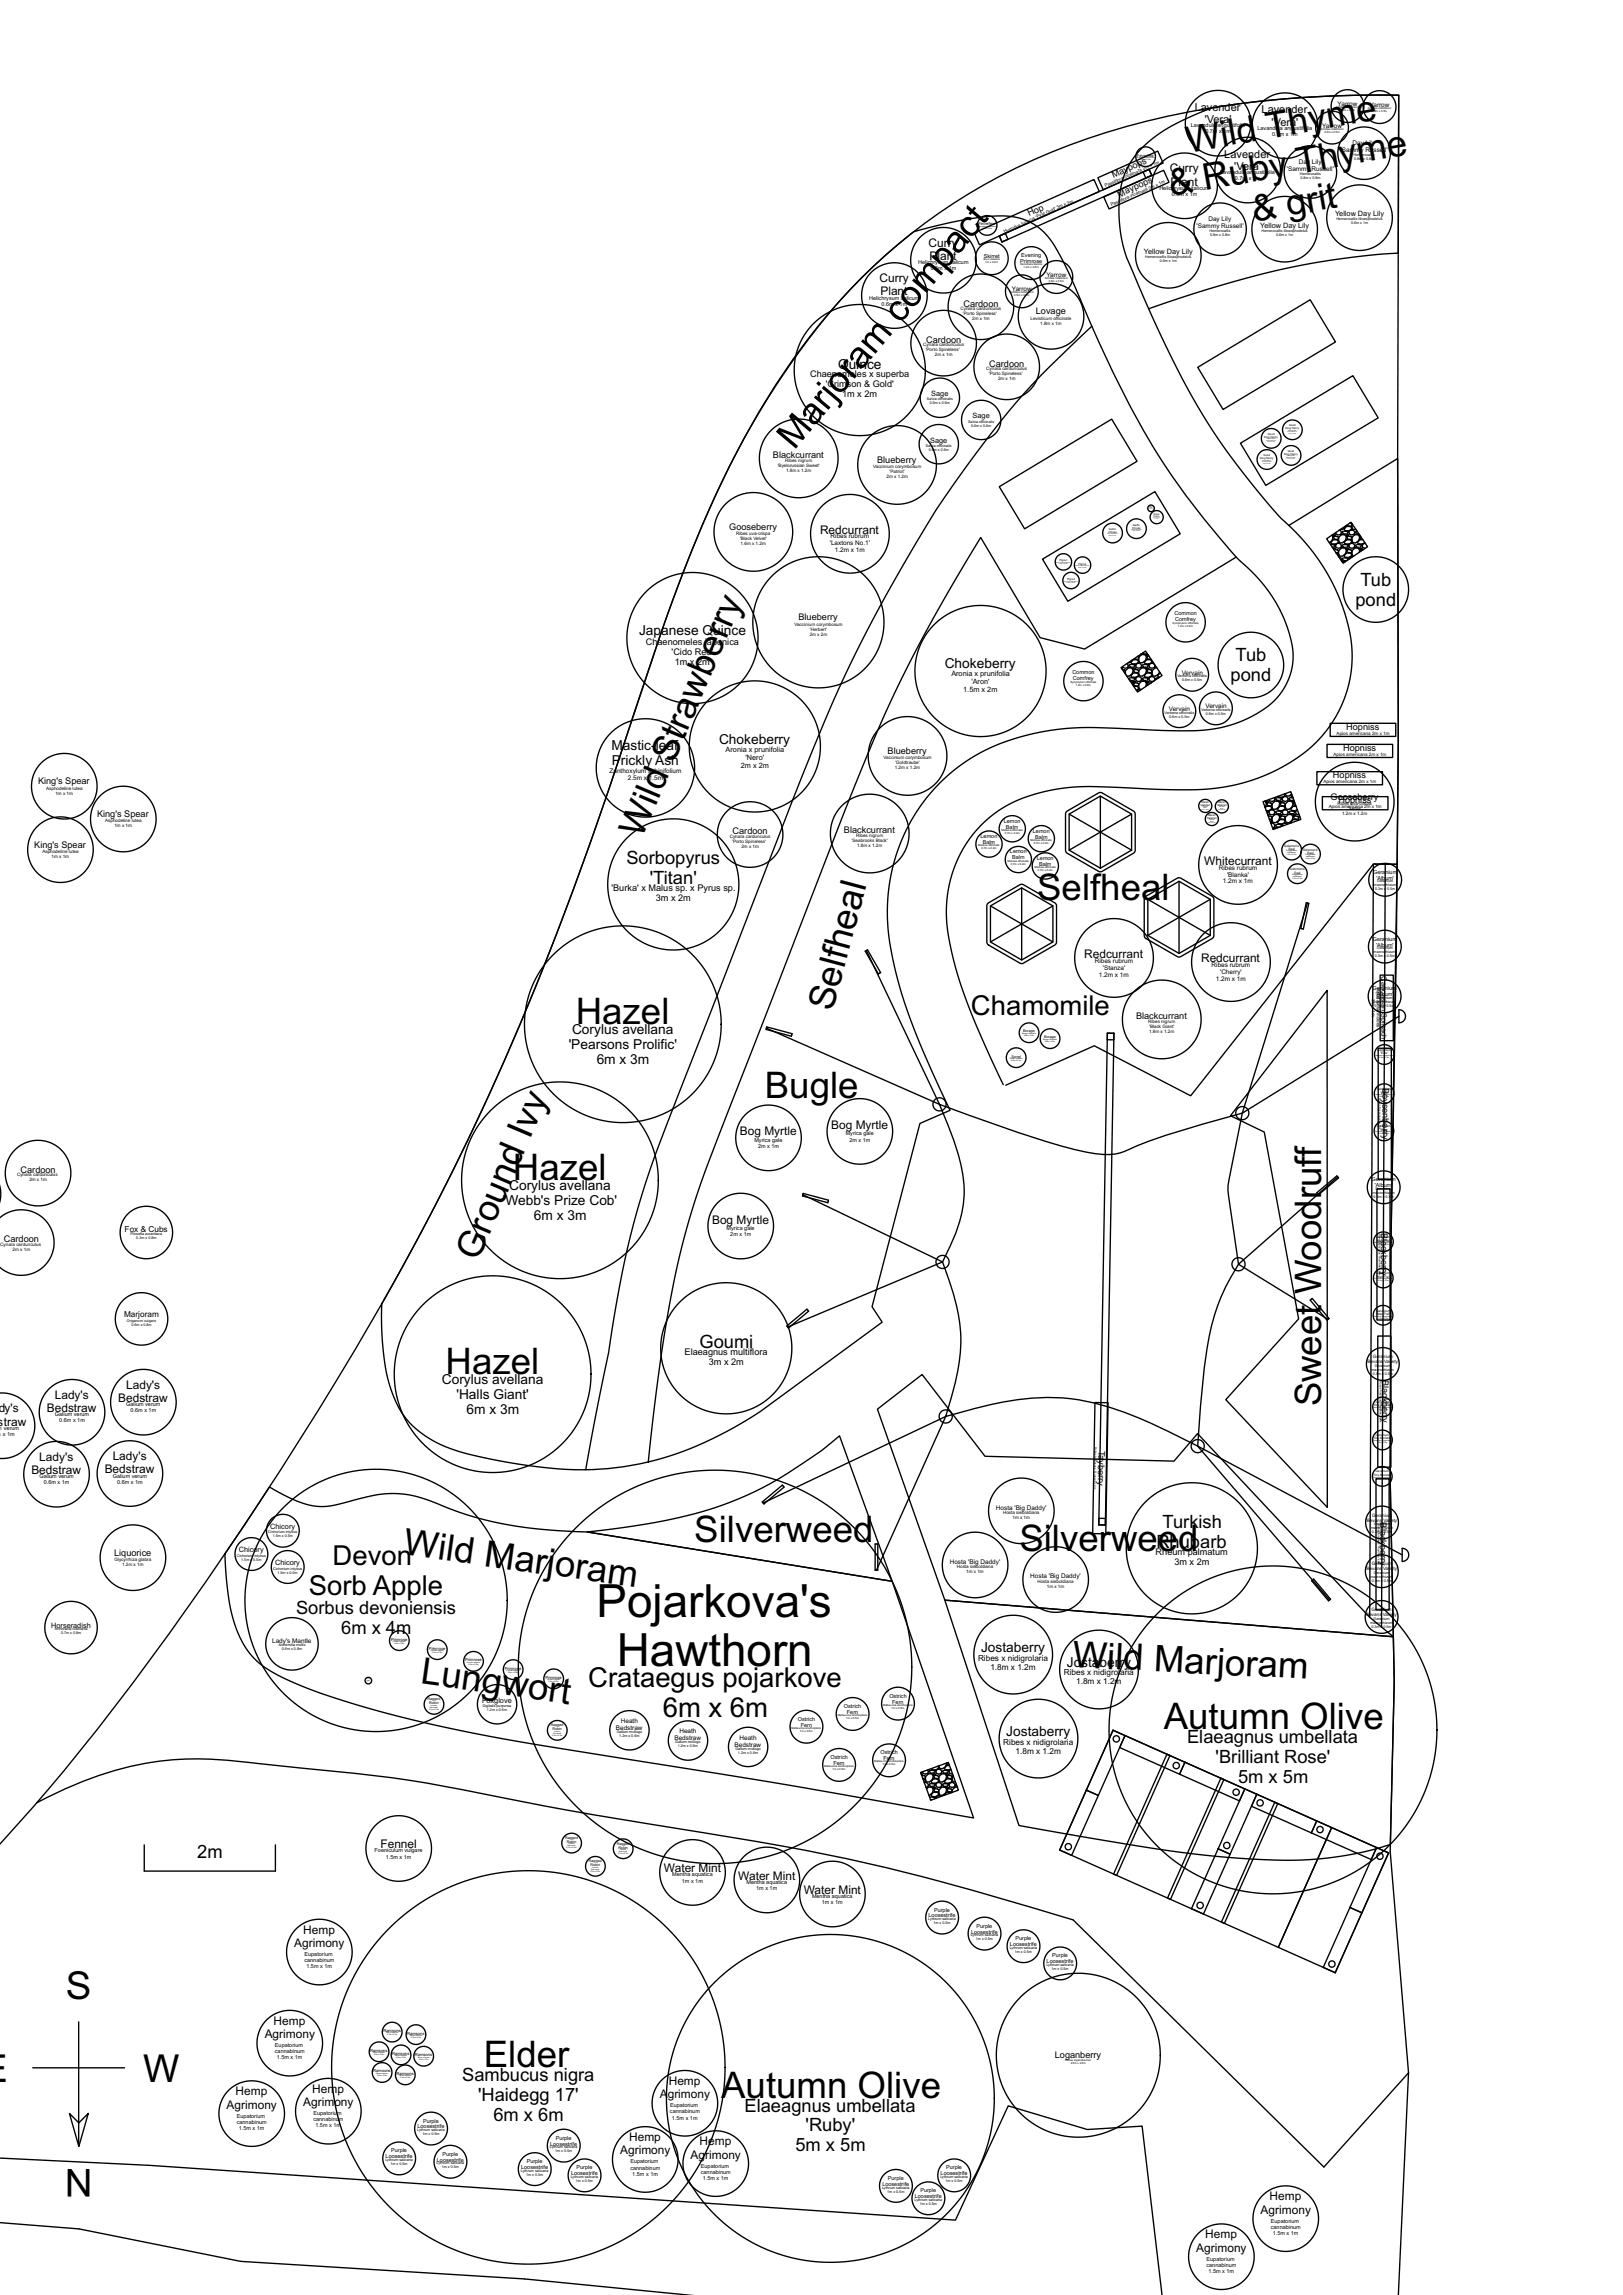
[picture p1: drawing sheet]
<svg xmlns="http://www.w3.org/2000/svg" width="297mm" height="420mm" viewBox="0 0 297 420" stroke-linecap="round" stroke-linejoin="round" font-family="sans-serif">
<defs><g id="words">
<g font-size="8.4">
<text x="109.2" y="295.9">Pojarkova's</text>
<text x="112.9" y="305.1">Hawthorn</text>
</g>
<g font-size="7">
<text x="12.1" y="366">S</text>
<text x="26.2" y="381.1">W</text>
<text x="16.9" y="397.1" transform="rotate(-180 16.9 397.1)">N</text>
</g>
<g font-size="6.7">
<text x="217.5" y="28" transform="rotate(-10 217.5 28)">Wild Thyme</text>
<text x="214.3" y="35.9" transform="rotate(-10 214.3 35.9)">&amp; Ruby Thyme</text>
<text x="229.5" y="40.7" transform="rotate(-10 229.5 40.7)">&amp; grit</text>
<text x="145.4" y="82.5" transform="rotate(-50 145.4 82.5)">Marjoram compact</text>
<text x="117.5" y="153.6" transform="rotate(-67 117.5 153.6)">Wild Strawber y</text>
<text x="189.8" y="164.8">Selfheal</text>
<text x="152.4" y="185.3" transform="rotate(-75 152.4 185.3)">Selfheal</text>
<text x="105.4" y="187.4">Hazel</text>
<text x="140" y="201">Bugle</text>
<text x="93.9" y="216">Hazel</text>
<text x="87.5" y="231" transform="rotate(-67 87.5 231)">Ground Ivy</text>
<text x="81.6" y="251.5">Hazel</text>
<text x="241.8" y="257.5" transform="rotate(-90 241.8 257.5)">Sweet Woodruf</text>
<text x="73.7" y="284.5" transform="rotate(8 73.7 284.5)">Wild Marjoram</text>
<text x="127.1" y="282.3">Silverweed</text>
<text x="186.6" y="284">Silverweed</text>
<text x="196.2" y="305.1" transform="rotate(3 196.2 305.1)">Wild Marjoram</text>
<text x="76.9" y="308.1" transform="rotate(8 76.9 308.1)">Lungwort</text>
<text x="213" y="316.6">Autumn Olive</text>
<text x="88.6" y="378.4">Elder</text>
<text x="132" y="384.1">Autumn Olive</text>
</g>
<g font-size="5">
<text x="177.7" y="185.9">Chamomile</text>
<text x="60.9" y="286.5">Devon</text>
<text x="56.5" y="292">Sorb Apple</text>
<text x="107.6" y="308.8">Crataegus pojarkove</text>
<text x="121.3" y="314.3">6m x 6m</text>
</g>
<g font-size="3.4">
<text x="249" y="107.2">Tub</text>
<text x="248.1" y="110.9">pond</text>
<text x="225.2" y="124.7">pond</text>
<text x="226.1" y="121">Tub</text>
<text x="114.6" y="158.2">Sorbopyrus</text>
<text x="118.9" y="161.9">'Titan'</text>
<text x="128" y="246.8">Goumi</text>
<text x="212.8" y="279.8">Turkish</text>
<text x="211.6" y="283.4">Rhubarb</text>
<text x="54.2" y="295.4">Sorbus devoniensis</text>
<text x="62.4" y="299.1">6m x 4m</text>
<text x="217.3" y="319.1">Elaeagnus umbellata</text>
<text x="222.5" y="322.8">'Brilliant Rose'</text>
<text x="226.6" y="326.4">5m x 5m</text>
<text x="36.1" y="340.2">2m</text>
<text x="84.6" y="380.9">Sambucus nigra</text>
<text x="87.5" y="384.6">'Haidegg 17'</text>
<text x="90.3" y="388.2">6m x 6m</text>
<text x="136.3" y="386.6">Elaeagnus umbellata</text>
<text x="145.6" y="393.9">5m x 5m</text>
<text x="147.4" y="390.2">'Ruby'</text>
</g>
<g font-size="2.5">
<text x="153.4" y="67.6">Quince</text>
<text x="117" y="116.3">Japanese Quince</text>
<text x="172.9" y="122.3">Chokeberry</text>
<text x="111.9" y="137.3">Mastic-leaf</text>
<text x="131.6" y="136.1">Chokeberry</text>
<text x="112" y="140.1">Prickly Ash</text>
<text x="104.7" y="189.3">Corylus avellana</text>
<text x="104.1" y="192.1">'Pearsons Prolific'</text>
<text x="109.2" y="194.8">6m x 3m</text>
<text x="92" y="220.7">'Webb's Prize Cob'</text>
<text x="93.2" y="217.9">Corylus avellana</text>
<text x="97.7" y="223.4">6m x 3m</text>
<text x="80.9" y="253.4">Corylus avellana</text>
<text x="83.5" y="256.1">'Halls Giant'</text>
<text x="85.4" y="258.9">6m x 3m</text>
<text x="179.5" y="302.4">Jostaberry</text>
<text x="195.2" y="305.1">Jostaberry</text>
<text x="184.2" y="317.8">Jostaberry</text>
</g>
<g font-size="2.2">
<text x="214.1" y="31.5">Curry</text>
<text x="214.2" y="34">Plant</text>
<text x="170" y="45.2">Curry</text>
<text x="170.1" y="47.6">Plant</text>
<text x="161" y="51.6">Curry</text>
<text x="161.1" y="54.1">Plant</text>
<text x="150.1" y="97.7">Redcurrant</text>
<text x="220.4" y="158.3">Whitecurrant</text>
<text x="198.4" y="175.4">Redcurrant</text>
<text x="219.8" y="176.1">Redcurrant</text>
<text x="135.4" y="207.9">Bog Myrtle</text>
<text x="152.1" y="206.7">Bog Myrtle</text>
<text x="130.3" y="224">Bog Myrtle</text>
<text x="10" y="256.1">Lady's</text>
<text x="21.6" y="256.7">Bedstraw</text>
<text x="23.1" y="254.2">Lady's</text>
<text x="-.4" y="261">straw</text>
<text x="-.4" y="258.6">dy's</text>
<text x="8.6" y="258.5">Bedstraw</text>
<text x="5.7" y="269.9">Bedstraw</text>
<text x="7.2" y="267.4">Lady's</text>
<text x="19.2" y="269.7">Bedstraw</text>
<text x="20.6" y="267.3">Lady's</text>
<text x="69.6" y="338.4">Fennel</text>
<text x="121.5" y="342.8">Water Mint</text>
<text x="135.1" y="344.2">Water Mint</text>
<text x="147.1" y="346.7">Water Mint</text>
<text x="53.9" y="356.5">Agrimony</text>
<text x="55.5" y="354">Hemp</text>
<text x="50.1" y="370.7">Hemp</text>
<text x="48.4" y="373.1">Agrimony</text>
<text x="43.1" y="383.6">Hemp</text>
<text x="57.1" y="383.1">Hemp</text>
<text x="122.4" y="381.7">Hemp</text>
<text x="41.5" y="386">Agrimony</text>
<text x="55.5" y="385.6">Agrimony</text>
<text x="120.8" y="384.1">Agrimony</text>
<text x="113.5" y="394.4">Agrimony</text>
<text x="115.1" y="392">Hemp</text>
<text x="126.4" y="395.2">Agrimony</text>
<text x="128" y="392.7">Hemp</text>
<text x="230.7" y="405.3">Agrimony</text>
<text x="232.4" y="402.8">Hemp</text>
<text x="218.9" y="412.2">Agrimony</text>
<text x="220.6" y="409.8">Hemp</text>
</g>
<g font-size="2">
<text x="218.7" y="20.3">Lavender</text>
<text x="220.5" y="22.5">'Vera'</text>
<text x="230.9" y="20.7">Lavender</text>
<text x="232.7" y="23">'Vera'</text>
<text x="224.1" y="28.9">Lavender</text>
<text x="225.9" y="31.1">'Vera'</text>
</g>
<g font-size="1.7">
<text x="203.8" y="32.6" transform="rotate(-24 203.8 32.6)">Maypops</text>
<text x="188.4" y="39.6" transform="rotate(-24 188.4 39.6)">Hop</text>
<text x="204.9" y="36.2" transform="rotate(-24 204.9 36.2)">Maypops</text>
<text x="176.3" y="56.1">Cardoon</text>
<text x="189.6" y="57.6">Lovage</text>
<text x="169.5" y="62.8">Cardoon</text>
<text x="148.3" y="69">Chaenomeles x superba</text>
<text x="151.1" y="70.8">'Crimson &amp; Gold'</text>
<text x="181" y="67.1">Cardoon</text>
<text x="154.1" y="72.6">1m x 2m</text>
<text x="141.5" y="83.9">Blackcurrant</text>
<text x="160.5" y="84.8">Blueberry</text>
<text x="133.5" y="97">Gooseberry</text>
<text x="146.1" y="113.6">Blueberry</text>
<text x="118.2" y="118">Chaenomeles japonica</text>
<text x="122.9" y="119.9">'Cido Red'</text>
<text x="123.5" y="121.7">1m x 2m</text>
<text x="245.8" y="137.5">Hopniss</text>
<text x="246.4" y="133.6">Hopniss</text>
<text x="7" y="143.6">King's Spear</text>
<text x="162.5" y="138">Blueberry</text>
<text x="244" y="142.5">Hopniss</text>
<text x="17.8" y="149.6">King's Spear</text>
<text x="243.5" y="146.4">Gooseberry</text>
<text x="245" y="147.1">Hopniss</text>
<text x="6.3" y="155.2">King's Spear</text>
<text x="134.1" y="152.8">Cardoon</text>
<text x="154.5" y="152.6">Blackcurrant</text>
<text x="111.9" y="163.1">'Burka' x Malus sp. x Pyrus sp.</text>
<text x="120" y="164.9">3m x 2m</text>
<text x="207.9" y="186.6">Blackcurrant</text>
<text x="253" y="199.2" transform="rotate(90 253 199.2)">Boysenberry</text>
<text x="3.8" y="214.7">Cardoon</text>
<text x=".7" y="227.5">Cardoon</text>
<text x="252.8" y="225.6" transform="rotate(90 252.8 225.6)">Blackberry</text>
<text x="125.3" y="248.1">Elaeagnus multiflora</text>
<text x="129.7" y="249.9">3m x 2m</text>
<text x="252.9" y="252.6" transform="rotate(90 252.9 252.6)">Blackberry</text>
<text x="201" y="265.6" transform="rotate(91 201 265.6)">Tayberry</text>
<text x="252.6" y="278.7" transform="rotate(90 252.6 278.7)">Blackberry</text>
<text x="20.9" y="284.8">Liquorice</text>
<text x="211.5" y="284.7">Rheum palmatum</text>
<text x="214.9" y="286.5">3m x 2m</text>
<text x="193.1" y="376.7">Loganberry</text>
</g>
<g font-size="1.5">
<text x="22.8" y="225.6">Fox &amp; Cubs</text>
<text x="22.7" y="241.1">Marjoram</text>
<text x="179" y="304">Ribes x nidigrolaria</text>
<text x="181.3" y="305.6">1.8m x 1.2m</text>
<text x="194.7" y="306.7">Ribes x nidigrolaria</text>
<text x="197" y="308.4">1.8m x 1.2m</text>
<text x="183.6" y="319.4">Ribes x nidigrolaria</text>
<text x="185.9" y="321">1.8m x 1.2m</text>
</g>
<g font-size="1.3">
<text x="230.6" y="41.7">Yellow Day Lily</text>
<text x="244.3" y="39.6">Yellow Day Lily</text>
<text x="209.3" y="46.5">Yellow Day Lily</text>
<text x="170.4" y="72.5">Sage</text>
<text x="178" y="76.6">Sage</text>
<text x="170.2" y="81">Sage</text>
<text x="174.1" y="123.8">Aronia x prunifolia</text>
<text x="177.8" y="125.3">'Aron'</text>
<text x="176.3" y="126.7">1.5m x 2m</text>
<text x="132.8" y="137.6">Aronia x prunifolia</text>
<text x="135.6" y="140.6">2m x 2m</text>
<text x="136.4" y="139.1">'Nero'</text>
<text x="252.9" y="178.8" transform="rotate(90 252.9 178.8)">Caucasian Spinach</text>
<text x="49.5" y="280">Chicory</text>
<text x="43.7" y="284.2">Chicory</text>
<text x="50.4" y="286.6">Chicory</text>
<text x="9.4" y="298">Horseradish</text>
<text x="88.2" y="311.7">Foxglove</text>
</g>
<g font-size="1.2">
<text x="242" y="23.3">Yarrow</text>
<text x="244.8" y="19.4">Yarrow</text>
<text x="250.7" y="19.6">Yarrow</text>
<text x="237.7" y="30">Day Lily</text>
<text x="245.4" y="27.8">'Sammy Russell'</text>
<text x="247.5" y="26.5">Day Lily</text>
<text x="235.5" y="31.2">'Sammy Russell'</text>
<text x="219" y="41.7">'Sammy Russell'</text>
<text x="221.2" y="40.4">Day Lily</text>
<text x="185.2" y="53.3">Yarrow</text>
<text x="191.5" y="50.7">Yarrow</text>
<text x="151.9" y="99.8">'Laxtons No.1'</text>
<text x="152" y="98.6">Ribes rubrum</text>
<text x="152.8" y="101.1">1.2m x 1m</text>
<text x="216.3" y="123.5">Vervain</text>
<text x="213.9" y="130.2">Vervain</text>
<text x="220.6" y="129.7">Vervain</text>
<text x="111.6" y="141.4">Zanthoxylum schinifolium</text>
<text x="114.9" y="142.7">2.5m x 1.5m</text>
<text x="223.1" y="159.2">Ribes rubrum</text>
<text x="223.8" y="161.7">1.2m x 1m</text>
<text x="224.6" y="160.5">'Blanka'</text>
<text x="200.4" y="176.2">Ribes rubrum</text>
<text x="201.1" y="178.8">1.2m x 1m</text>
<text x="201.8" y="177.5">'Stanza'</text>
<text x="221.8" y="177">Ribes rubrum</text>
<text x="222.5" y="179.5">1.2m x 1m</text>
<text x="223.3" y="178.3">'Cherry'</text>
<text x="182.3" y="276.4">Hosta 'Big Daddy'</text>
<text x="173.8" y="286.3">Hosta 'Big Daddy'</text>
<text x="188.6" y="288.9">Hosta 'Big Daddy'</text>
<text x="49.8" y="300.7">Lady's Mantle</text>
<text x="112.7" y="316.8">Bedstraw</text>
<text x="113.6" y="315.5">Heath</text>
<text x="124.3" y="317.4">Heath</text>
<text x="123.4" y="318.6">Bedstraw</text>
<text x="134.4" y="319.8">Bedstraw</text>
<text x="135.3" y="318.5">Heath</text>
</g>
<g font-size="1">
<text x="217.9" y="23.3">Lavandula angustifolia</text>
<text x="230.2" y="23.7">Lavandula angustifolia</text>
<text x="220.6" y="24.4">0.7m x 1m</text>
<text x="232.8" y="24.9">0.7m x 1m</text>
<text x="212.2" y="34.7">Helichrysum italicum</text>
<text x="214.5" y="35.9">0.6m x 1m</text>
<text x="223.3" y="31.9">Lavandula angustifolia</text>
<text x="226" y="33">0.7m x 1m</text>
<text x="180" y="47.3">Skirret</text>
<text x="186.9" y="47.1">Evening</text>
<text x="168.1" y="48.4">Helichrysum italicum</text>
<text x="170.3" y="49.5">0.6m x 1m</text>
<text x="186.7" y="48.2">Primrose</text>
<text x="159.1" y="54.8">Helichrysum italicum</text>
<text x="161.4" y="56">0.6m x 1m</text>
<text x="215" y="112.6">Common</text>
<text x="215.1" y="113.7">Comfrey</text>
<text x="196.3" y="123.4">Common</text>
<text x="196.4" y="124.5">Comfrey</text>
<text x="179.5" y="153.4">Lemon</text>
<text x="179.9" y="154.5">Balm</text>
<text x="183.7" y="150.6">Lemon</text>
<text x="184.1" y="151.7">Balm</text>
<text x="189" y="152.4">Lemon</text>
<text x="189.4" y="153.5">Balm</text>
<text x="184.8" y="156.3">Lemon</text>
<text x="185.2" y="157.3">Balm</text>
<text x="189.8" y="157.4">Lemon</text>
<text x="190.2" y="158.5">Balm</text>
<text x="251.3" y="160">Gera</text>
<text x="251.9" y="161.1">'Alb</text>
<text x="253.5" y="161.1">um'</text>
<text x="253.5" y="160">nium</text>
<text x="251.2" y="172.2">Gera</text>
<text x="251.8" y="173.3">'Alb</text>
<text x="253.5" y="173.3">um'</text>
<text x="253.5" y="172.2">nium</text>
<text x="251.2" y="181.3">Ger</text>
<text x="251.8" y="182.4">'A</text>
<text x="252.7" y="182.4">l</text>
<text x="252.9" y="182.4">b</text>
<text x="252.9" y="181.3">a</text>
<text x="253.4" y="182.4">um'</text>
<text x="253.4" y="181.3">nium</text>
<text x="138.1" y="209">Myrica gale</text>
<text x="154.8" y="207.9">Myrica gale</text>
<text x="155.5" y="209">2m x 1m</text>
<text x="138.7" y="210.2">2m x 1m</text>
<text x="251" y="216.3">Gera</text>
<text x="251.6" y="217.3">'Alb</text>
<text x="253.3" y="217.3">um'</text>
<text x="253.3" y="216.3">nium</text>
<text x="133" y="225.2">Myrica gale</text>
<text x="133.7" y="226.3">2m x 1m</text>
<text x="23.1" y="257.4">Galium verum</text>
<text x="-1" y="261.8">um verum</text>
<text x="-.6" y="262.9">m x 1m</text>
<text x="10.1" y="259.3">Galium verum</text>
<text x="10.8" y="260.4">0.6m x 1m</text>
<text x="23.9" y="258.6">0.6m x 1m</text>
<text x="7.2" y="270.6">Galium verum</text>
<text x="8" y="271.8">0.6m x 1m</text>
<text x="20.7" y="270.5">Galium verum</text>
<text x="21.4" y="271.6">0.6m x 1m</text>
<text x="162.8" y="310.8">Ostrich</text>
<text x="163.3" y="311.9">Fern</text>
<text x="146" y="315">Ostrich</text>
<text x="146.6" y="316.1">Fern</text>
<text x="154.5" y="312.7">Ostrich</text>
<text x="155" y="313.8">Fern</text>
<text x="152" y="322">Ostrich</text>
<text x="152.5" y="323.1">Fern</text>
<text x="161.1" y="321.2">Ostrich</text>
<text x="161.7" y="322.3">Fern</text>
<text x="68.6" y="339.1">Foeniculum vulgare</text>
<text x="70.6" y="340.3">1.5m x 1m</text>
<text x="123" y="343.5">Mentha aquatica</text>
<text x="124.8" y="344.6">1m x 1m</text>
<text x="136.6" y="344.9">Mentha aquatica</text>
<text x="138.4" y="346">1m x 1m</text>
<text x="148.6" y="347.5">Mentha aquatica</text>
<text x="150.4" y="348.6">1m x 1m</text>
<text x="170" y="351">Loosestrife</text>
<text x="171" y="350">Purple</text>
<text x="177.7" y="354">Loosestrife</text>
<text x="178.7" y="352.9">Purple</text>
<text x="55.7" y="359.2">cannabinum</text>
<text x="55.7" y="358.1">Eupatorium</text>
<text x="184.8" y="356.3">Loosestrife</text>
<text x="185.8" y="355.2">Purple</text>
<text x="191.6" y="359.4">Loosestrife</text>
<text x="192.6" y="358.3">Purple</text>
<text x="56.1" y="360.4">1.5m x 1m</text>
<text x="50.3" y="375.9">cannabinum</text>
<text x="50.3" y="374.8">Eupatorium</text>
<text x="50.7" y="377">1.5m x 1m</text>
<text x="43.3" y="388.8">cannabinum</text>
<text x="43.4" y="387.7">Eupatorium</text>
<text x="43.7" y="389.9">1.5m x 1m</text>
<text x="57.4" y="388.4">cannabinum</text>
<text x="57.4" y="387.2">Eupatorium</text>
<text x="57.7" y="389.5">1.5m x 1m</text>
<text x="76.4" y="389.7">Loosestrife</text>
<text x="77.4" y="388.6">Purple</text>
<text x="122.6" y="386.9">cannabinum</text>
<text x="122.6" y="385.8">Eupatorium</text>
<text x="123" y="388">1.5m x 1m</text>
<text x="70.6" y="395.1">Loosestrife</text>
<text x="71.6" y="394">Purple</text>
<text x="80" y="395.8">Loosestrife</text>
<text x="81" y="394.7">Purple</text>
<text x="100.7" y="392.8">Loosestrife</text>
<text x="101.7" y="391.7">Purple</text>
<text x="95.4" y="397.1">Loosestrife</text>
<text x="96.4" y="396">Purple</text>
<text x="104.5" y="398.2">Loosestrife</text>
<text x="105.5" y="397.2">Purple</text>
<text x="115.4" y="397.2">cannabinum</text>
<text x="115.4" y="396.1">Eupatorium</text>
<text x="115.7" y="398.3">1.5m x 1m</text>
<text x="128.3" y="398">cannabinum</text>
<text x="128.3" y="396.8">Eupatorium</text>
<text x="128.6" y="399.1">1.5m x 1m</text>
<text x="161.5" y="400.2">Loosestrife</text>
<text x="162.5" y="399.1">Purple</text>
<text x="168.4" y="401.3">Purple</text>
<text x="172.2" y="398.2">Loosestrife</text>
<text x="173.2" y="397.2">Purple</text>
<text x="167.4" y="402.4">Loosestrife</text>
<text x="232.6" y="406.9">Eupatorium</text>
<text x="220.8" y="413.9">Eupatorium</text>
<text x="232.6" y="408">cannabinum</text>
<text x="232.9" y="409.2">1.5m x 1m</text>
<text x="220.8" y="415">cannabinum</text>
<text x="221.2" y="416.1">1.5m x 1m</text>
</g>
<g font-size=".8">
<text x="208.1" y="28.7">Feverfew</text>
<text x="202.4" y="34.3" transform="rotate(-24 202.4 34.3)">Passiflora incarnata 2m x 1m</text>
<text x="179.1" y="41.3">Feverfew</text>
<text x="203.4" y="37.8" transform="rotate(-24 203.4 37.8)">Passiflora incarnata 2m x 1m</text>
<text x="183.9" y="42.7" transform="rotate(-24 183.9 42.7)">Humulus lupulus 'First Gold' 3m x 2m</text>
<text x="175.8" y="56.8">Cynara cardunculus</text>
<text x="176.2" y="57.7">'Porto Spineless'</text>
<text x="177.9" y="58.6">2m x 1m</text>
<text x="188.6" y="58.5">Levisticum officinale</text>
<text x="190.4" y="59.4">1.8m x 1m</text>
<text x="169" y="63.4">Cynara cardunculus</text>
<text x="169.4" y="64.3">'Porto Spineless'</text>
<text x="171.1" y="65.3">2m x 1m</text>
<text x="180.5" y="67.8">Cynara cardunculus</text>
<text x="181" y="68.7">'Porto Spineless'</text>
<text x="182.7" y="69.6">2m x 1m</text>
<text x="142.3" y="85.4">'Byelorussian Sweet'</text>
<text x="143.7" y="84.5">Ribes nigrum</text>
<text x="143.9" y="86.4">1.8m x 1.2m</text>
<text x="159.8" y="85.7">Vaccinium corymbosum</text>
<text x="162.2" y="87.5">2m x 1.2m</text>
<text x="162.8" y="86.6">'Patriot'</text>
<text x="134.7" y="98">Ribes uva-crispa</text>
<text x="135.4" y="98.9">'Black Velvet'</text>
<text x="135.6" y="99.8">1.6m x 1.2m</text>
<text x="145.4" y="114.5">Vaccinium corymbosum</text>
<text x="148.2" y="116.4">2m x 2m</text>
<text x="148.2" y="115.4">'Herbert'</text>
<text x="244.6" y="134.6">Apios americana 2m x 1m</text>
<text x="161.7" y="139">Vaccinium corymbosum</text>
<text x="163.8" y="140.8">1.2m x 1.2m</text>
<text x="163.9" y="139.9">'Goldtraube'</text>
<text x="242.2" y="143.4">Apios americana 2m x 1m</text>
<text x="244.1" y="138.4">Apios americana 2m x 1m</text>
<text x="8.5" y="144.5">Asphodeline lutea</text>
<text x="10.1" y="145.5">1m x 1m</text>
<text x="243.2" y="148">Apios americana 2m x 1m</text>
<text x="244.8" y="147.4">Ribes uva-crispa</text>
<text x="245.6" y="149.2">1.2m x 1.2m</text>
<text x="246.7" y="148.3">'Xenia'</text>
<text x="19.3" y="150.5">Asphodeline lutea</text>
<text x="20.9" y="151.5">1m x 1m</text>
<text x="133.5" y="153.4">Cynara cardunculus</text>
<text x="134" y="154.3">'Porto Spineless'</text>
<text x="135.7" y="155.2">2m x 1m</text>
<text x="155.9" y="154.1">'Seabrooks Black'</text>
<text x="156.7" y="153.2">Ribes nigrum</text>
<text x="156.9" y="155">1.8m x 1.2m</text>
<text x="7.7" y="156.2">Asphodeline lutea</text>
<text x="9.4" y="157.1">1m x 1m</text>
<text x="251.1" y="182.9" transform="rotate(90 251.1 182.9)">3m x 1m</text>
<text x="252" y="180.8" transform="rotate(90 252 180.8)">Hablitzia tamnoides</text>
<text x="210.2" y="187.2">Ribes nigrum</text>
<text x="210.3" y="189.1">1.8m x 1.2m</text>
<text x="210.3" y="188.2">'Black Giant'</text>
<text x="3.1" y="215.4">Cynara cardunculus</text>
<text x="5.4" y="216.3">2m x 1m</text>
<text x=".1" y="228.1">Cynara cardunculus</text>
<text x="2.3" y="229">2m x 1m</text>
<text x="250.1" y="249.5">'Beva</text>
<text x="251.2" y="248.6">Ge</text>
<text x="252.2" y="249.5">ns</text>
<text x="252.4" y="248.6">ra</text>
<text x="253.1" y="248.6">nium</text>
<text x="253.3" y="249.5">Var</text>
<text x="254.6" y="249.5">i</text>
<text x="254.7" y="249.5">ety'</text>
<text x="183.6" y="277.2">Hosta sieboldiana</text>
<text x="185.3" y="278.1">1m x 1m</text>
<text x="250" y="278.6">'Beva</text>
<text x="251.1" y="277.6">Gera</text>
<text x="252.1" y="278.6">ns</text>
<text x="253" y="277.6">nium</text>
<text x="253.2" y="278.6">Var</text>
<text x="254.4" y="278.6">iety'</text>
<text x="20.9" y="285.8">Glycyrrhiza glabra</text>
<text x="22.4" y="286.7">1.2m x 1m</text>
<text x="175.1" y="287.1">Hosta sieboldiana</text>
<text x="249.9" y="287.5">'Beva</text>
<text x="251.1" y="286.6">Gera</text>
<text x="252" y="287.5">ns</text>
<text x="252.9" y="286.6">nium</text>
<text x="253.1" y="287.5">Var</text>
<text x="254.4" y="287.5">iety'</text>
<text x="176.8" y="288">1m x 1m</text>
<text x="189.9" y="289.8">Hosta sieboldiana</text>
<text x="191.6" y="290.7">1m x 1m</text>
<text x="249.9" y="295.8">'Bevans</text>
<text x="251" y="294.9">Gera</text>
<text x="252.9" y="294.9">nium</text>
<text x="253.1" y="295.8">Variety'</text>
<text x="71.6" y="300.3">Primrose</text>
<text x="78.5" y="302">Primrose</text>
<text x="85.1" y="304.1">Primrose</text>
<text x="92.4" y="305.7">Primrose</text>
<text x="99.8" y="307.3">Primrose</text>
<text x="67.8" y="375.6">Ramsons</text>
<text x="70.2" y="372">Ramsons</text>
<text x="71.8" y="376.2">Ramsons</text>
<text x="74.5" y="372.5">Ramsons</text>
<text x="75.9" y="376.4">Ramsons</text>
<text x="68.3" y="379.4">Ramsons</text>
<text x="72.6" y="379.8">Ramsons</text>
</g>
<g font-size=".7">
<text x="247.7" y="28.5">Hemerocallis</text>
<text x="247.8" y="29.3">0.8m x 0.8m</text>
<text x="237.9" y="32">Hemerocallis</text>
<text x="238" y="32.7">0.8m x 0.8m</text>
<text x="244.6" y="40.3">Hemerocallis lilioasphodelus</text>
<text x="247.3" y="41.1">0.6m x 1m</text>
<text x="209.6" y="47.2">Hemerocallis lilioasphodelus</text>
<text x="212.3" y="48">0.6m x 1m</text>
<text x="221.3" y="42.4">Hemerocallis</text>
<text x="221.5" y="43.2">0.8m x 0.8m</text>
<text x="230.9" y="42.4">Hemerocallis lilioasphodelus</text>
<text x="233.6" y="43.2">0.6m x 1m</text>
<text x="169.6" y="73.3">Salvia officinalis</text>
<text x="170.2" y="74">0.6m x 0.6m</text>
<text x="177.2" y="77.4">Salvia officinalis</text>
<text x="169.4" y="81.8">Salvia officinalis</text>
<text x="170" y="82.5">0.6m x 0.6m</text>
<text x="177.7" y="78.1">0.6m x 0.6m</text>
<text x="215.5" y="124">Verbena officinalis</text>
<text x="216.4" y="124.8">0.6m x 0.5m</text>
<text x="213.1" y="130.7">Verbena officinalis</text>
<text x="214" y="131.4">0.6m x 0.5m</text>
<text x="219.8" y="130.2">Verbena officinalis</text>
<text x="220.7" y="130.9">0.6m x 0.5m</text>
<text x="252" y="161.6">Gera</text>
<text x="253.5" y="161.6">nium</text>
<text x="251.5" y="162.3">macror</text>
<text x="251.7" y="163">0.3m x</text>
<text x="253.5" y="162.3">rhizum</text>
<text x="253.9" y="163">0.5m</text>
<text x="252" y="173.8">Gera</text>
<text x="253.5" y="173.8">nium</text>
<text x="251.4" y="174.5">macror</text>
<text x="251.6" y="175.2">0.3m x</text>
<text x="253.5" y="174.5">rhizum</text>
<text x="253.8" y="175.2">0.5m</text>
<text x="251.4" y="183.6">mac</text>
<text x="251.6" y="184.3">0.3m x</text>
<text x="251.9" y="182.9">Gera</text>
<text x="252.6" y="183.6">ror</text>
<text x="253.4" y="182.9">nium</text>
<text x="253.4" y="183.6">rhizum</text>
<text x="253.8" y="184.3">0.5m</text>
<text x="187.2" y="188.9">Borage</text>
<text x="191.1" y="190">Borage</text>
<text x="185.1" y="193.6">Sorrel</text>
<text x="251.2" y="218.6">ma</text>
<text x="251.4" y="219.3">0.3m x</text>
<text x="251.8" y="217.8">Gera</text>
<text x="252.1" y="218.6">cror</text>
<text x="253.3" y="217.8">nium</text>
<text x="253.3" y="218.6">rhizum</text>
<text x="253.6" y="219.3">0.5</text>
<text x="254.5" y="219.3">m</text>
<text x="23.9" y="226.1">Pilosella aurantiaca</text>
<text x="25" y="226.9">0.3m x 0.8m</text>
<text x="23.2" y="241.9">Origanum vulgare</text>
<text x="24.1" y="242.7">0.6m x 0.8m</text>
<text x="251" y="250.9">mac</text>
<text x="251.2" y="251.7">0.3</text>
<text x="251.6" y="250.2">Gera</text>
<text x="252.2" y="251.7">m x</text>
<text x="252.3" y="250.9">ror</text>
<text x="253.1" y="250.2">nium</text>
<text x="253.1" y="250.9">rhizu</text>
<text x="253.4" y="251.7">0.5m</text>
<text x="254.6" y="250.9">m</text>
<text x="49.1" y="280.7">Cichorium intybus</text>
<text x="49.9" y="281.5">1.5m x 0.5m</text>
<text x="250.9" y="279.9">macror</text>
<text x="251.1" y="280.7">0.3</text>
<text x="251.5" y="279.2">G</text>
<text x="252" y="279.2">era</text>
<text x="252" y="280.7">m x</text>
<text x="253" y="279.2">nium</text>
<text x="253" y="279.9">rhizu</text>
<text x="253.3" y="280.7">0.5m</text>
<text x="254.4" y="279.9">m</text>
<text x="43.3" y="285">Cichorium intybus</text>
<text x="44.2" y="285.7">1.5m x 0.5m</text>
<text x="50" y="287.4">Cichorium intybus</text>
<text x="50.8" y="288.1">1.5m x 0.5m</text>
<text x="250.8" y="288.9">macror</text>
<text x="251.1" y="289.6">0.3</text>
<text x="251.4" y="288.1">G</text>
<text x="251.9" y="288.1">era</text>
<text x="252" y="289.6">m x</text>
<text x="252.9" y="288.1">nium</text>
<text x="252.9" y="288.9">rhizu</text>
<text x="253.3" y="289.6">0.5m</text>
<text x="254.4" y="288.9">m</text>
<text x="10" y="298.5">Armoracia rusticana</text>
<text x="11.2" y="299.2">0.7m x 0.8m</text>
<text x="250.8" y="297.2">macror</text>
<text x="251" y="298">0.3m x 0.5m</text>
<text x="251.4" y="296.5">Gera</text>
<text x="252.9" y="296.5">nium</text>
<text x="252.9" y="297.2">rhizum</text>
<text x="51" y="301.4">Alchemilla mollis</text>
<text x="51.6" y="302.2">0.6m x 0.8m</text>
<text x="78.3" y="311.3">Ragged</text>
<text x="78.6" y="312">Robin</text>
<text x="88.4" y="312.5">Digitalis purpurea</text>
<text x="89.1" y="313.2">1.2m x 0.6m</text>
<text x="100.8" y="316">Ragged</text>
<text x="101.1" y="316.8">Robin</text>
<text x="112.9" y="317.3">Gallum mollogo</text>
<text x="113.3" y="318">1.2m x 0.6m</text>
<text x="123.6" y="319.1">Gallum mollogo</text>
<text x="124.1" y="319.9">1.2m x 0.6m</text>
<text x="134.6" y="320.3">Gallum mollogo</text>
<text x="135.1" y="321">1.2m x 0.6m</text>
<text x="103.4" y="336.7">Ragged</text>
<text x="103.7" y="337.4">Robin</text>
<text x="107.8" y="340.9">Ragged</text>
<text x="108.1" y="341.7">Robin</text>
<text x="112.9" y="337.7">Ragged</text>
<text x="113.2" y="338.5">Robin</text>
<text x="169.9" y="351.5">Lythrum salicaria</text>
<text x="170.8" y="352.3">1m x 0.5m</text>
<text x="177.7" y="354.5">Lythrum salicaria</text>
<text x="178.6" y="355.2">1m x 0.5m</text>
<text x="184.8" y="356.8">Lythrum salicaria</text>
<text x="185.7" y="357.5">1m x 0.5m</text>
<text x="191.5" y="359.9">Lythrum salicaria</text>
<text x="192.5" y="360.7">1m x 0.5m</text>
<text x="70.5" y="395.6">Lythrum salicaria</text>
<text x="76.4" y="390.2">Lythrum salicaria</text>
<text x="77.3" y="390.9">1m x 0.5m</text>
<text x="100.6" y="393.3">Lythrum salicaria</text>
<text x="101.6" y="394">1m x 0.5m</text>
<text x="71.5" y="396.4">1m x 0.5m</text>
<text x="79.9" y="396.2">Lythrum salicaria</text>
<text x="80.9" y="397">1m x 0.5m</text>
<text x="95.3" y="397.6">Lythrum salicaria</text>
<text x="96.3" y="398.3">1m x 0.5m</text>
<text x="104.5" y="398.7">Lythrum salicaria</text>
<text x="105.4" y="399.5">1m x 0.5m</text>
<text x="161.4" y="400.7">Lythrum salicaria</text>
<text x="162.4" y="401.4">1m x 0.5m</text>
<text x="172.1" y="398.7">Lythrum salicaria</text>
<text x="173.1" y="399.5">1m x 0.5m</text>
<text x="167.4" y="402.9">Lythrum salicaria</text>
<text x="168.3" y="403.7">1m x 0.5m</text>
</g>
<g font-size=".6">
<text x="235" y="155">Solomon's</text>
<text x="235.8" y="155.6">Seal</text>
<text x="238.5" y="155.7">Solomon's</text>
<text x="236.1" y="159.3">Solomon's</text>
<text x="236.9" y="160">Seal</text>
<text x="239.3" y="156.4">Seal</text>
<text x="252.1" y="192.4">Geranium</text>
<text x="252.7" y="193.1">'Elke'</text>
<text x="252" y="199.6">Gera</text>
<text x="252.6" y="200.2">'Elke'</text>
<text x="253.3" y="199.6">nium</text>
<text x="252" y="206.4">Gera</text>
<text x="252.6" y="207">'Elke'</text>
<text x="253.3" y="206.4">nium</text>
<text x="251.9" y="226.7">Geranium</text>
<text x="251.9" y="227.3">'</text>
<text x="252" y="227.3">Max</text>
<text x="253.3" y="227.3">Frei'</text>
<text x="251.9" y="233.3">Geranium</text>
<text x="251.9" y="234">'</text>
<text x="252" y="234">Max</text>
<text x="253.3" y="234">Frei'</text>
<text x="251.8" y="240.1">Gera</text>
<text x="251.9" y="240.8">'Max</text>
<text x="253.1" y="240.1">nium</text>
<text x="253.3" y="240.8">Frei'</text>
<text x="251.3" y="257.5">'Tin</text>
<text x="251.8" y="256.9">G</text>
<text x="252.2" y="257.5">y M</text>
<text x="252.3" y="256.9">eranium</text>
<text x="253.1" y="257.5">onster</text>
<text x="254.6" y="257.5">'</text>
<text x="251.3" y="263.5">'Tin</text>
<text x="251.8" y="262.9">G</text>
<text x="252.2" y="263.5">y M</text>
<text x="252.2" y="262.9">eranium</text>
<text x="253.1" y="263.5">onster</text>
<text x="254.6" y="263.5">'</text>
<text x="251.8" y="269.6">Gera</text>
<text x="253" y="269.6">nium</text>
<text x="251.3" y="270.2">'Tiny M</text>
<text x="253" y="270.2">onster'</text>
</g>
<g font-size=".5">
<text x="241.7" y="23.7">Achillea millefolium</text>
<text x="244.5" y="19.8">Achillea millefolium</text>
<text x="245.2" y="20.3">0.5m x 0.5m</text>
<text x="250.4" y="20">Achillea millefolium</text>
<text x="251.1" y="20.5">0.5m x 0.5m</text>
<text x="242.4" y="24.3">0.5m x 0.5m</text>
<text x="180" y="47.7">Sium sisarum</text>
<text x="180.3" y="48.2">1m x 0.4m</text>
<text x="184.9" y="53.7">Achillea millefolium</text>
<text x="186.7" y="48.5">Oenothera biennis</text>
<text x="187.3" y="49.1">1.2m x 0.5m</text>
<text x="191.2" y="51.1">Achillea millefolium</text>
<text x="192" y="51.6">0.5m x 0.5m</text>
<text x="185.6" y="54.2">0.5m x 0.5m</text>
<text x="231.3" y="83.5">Good</text>
<text x="231.4" y="80.1">King Henry</text>
<text x="232" y="79.6">Good</text>
<text x="235" y="83.3">King Henry</text>
<text x="235.3" y="78.6">King Henry</text>
<text x="235.7" y="82.7">Good</text>
<text x="235.9" y="78">Good</text>
<text x="230.6" y="84">King Henry</text>
<text x="202.8" y="97.6">Chives</text>
<text x="203" y="97">Garlic</text>
<text x="207.2" y="96.8">Chives</text>
<text x="207.3" y="96.2">Garlic</text>
<text x="193.9" y="102.8">Pignut</text>
<text x="195.3" y="106.2">Pignut</text>
<text x="197.4" y="103.3">Pignut</text>
<text x="214.6" y="114.3">Symphytum officinale</text>
<text x="215.6" y="114.8">1.2m x 0.6m</text>
<text x="195.9" y="125.1">Symphytum officinale</text>
<text x="196.9" y="125.6">1.2m x 0.6m</text>
<text x="219.7" y="147.5">Valerian</text>
<text x="219.9" y="147">Marsh</text>
<text x="220.9" y="149.9">Valerian</text>
<text x="221.1" y="149.4">Marsh</text>
<text x="222.7" y="147.6">Valerian</text>
<text x="222.9" y="147.1">Marsh</text>
<text x="179" y="154.9">Melissa officinalis</text>
<text x="179.6" y="155.4">0.7m x 0.4m</text>
<text x="183.3" y="152.1">Melissa officinalis</text>
<text x="183.9" y="152.6">0.7m x 0.4m</text>
<text x="188.6" y="153.9">Melissa officinalis</text>
<text x="189.2" y="154.5">0.7m x 0.4m</text>
<text x="184.4" y="157.7">Melissa officinalis</text>
<text x="185" y="158.3">0.7m x 0.4m</text>
<text x="189.4" y="158.9">Melissa officinalis</text>
<text x="189.9" y="159.4">0.7m x 0.4m</text>
<text x="252.3" y="201.1" transform="rotate(90 252.3 201.1)">Rubus Boysenberry x 2m</text>
<text x="252.4" y="225.9" transform="rotate(90 252.4 225.9)">Rubus fruticosus 'Thornfree' x 2m</text>
<text x="252.5" y="252.9" transform="rotate(90 252.5 252.9)">Rubus fruticosus 'Thornfree' x 2m</text>
<text x="200.4" y="264.9" transform="rotate(91 200.4 264.9)">Rubus fruticosus x R. idaeus x 2m</text>
<text x="252.2" y="279" transform="rotate(90 252.2 279)">Rubus fruticosus 'Thornfree' x 2m</text>
<text x="144.9" y="316.5">Matteuccia struthiopteris</text>
<text x="146.4" y="317">1m x 0.5m</text>
<text x="153.3" y="314.1">Matteuccia struthiopteris</text>
<text x="154.9" y="314.7">1m x 0.5m</text>
<text x="161.6" y="312.3">Matteuccia struthiopteris</text>
<text x="163.2" y="312.8">1m x 0.5m</text>
<text x="150.8" y="323.5">Matteuccia struthiopteris</text>
<text x="160" y="322.6">Matteuccia struthiopteris</text>
<text x="161.5" y="323.2">1m x 0.5m</text>
<text x="152.4" y="324">1m x 0.5m</text>
<text x="195" y="377.3">Rubus loganobaccus</text>
<text x="196" y="377.8">2.5m x 2.5m</text>
</g>
<g font-size=".4">
<text x="211.1" y="94.2">Welsh</text>
<text x="211.1" y="94.7">Onion</text>
</g>
<g font-size=".3">
<text x="208" y="28.9">Tanacetum parthenium</text>
<text x="208.8" y="29.3">0.6m x 0.3m</text>
<text x="179" y="41.5">Tanacetum parthenium</text>
<text x="179.7" y="41.9">0.6m x 0.3m</text>
<text x="231.8" y="80.7">bonus-henricus</text>
<text x="231.9" y="80.4">Chenopodium</text>
<text x="232" y="81">0.3m x 0.3m</text>
<text x="235.4" y="83.8">bonus-henricus</text>
<text x="235.5" y="83.6">Chenopodium</text>
<text x="235.7" y="79.1">bonus-henricus</text>
<text x="235.7" y="78.9">Chenopodium</text>
<text x="235.8" y="79.4">0.3m x 0.3m</text>
<text x="231" y="84.6">bonus-henricus</text>
<text x="231.1" y="84.3">Chenopodium</text>
<text x="231.2" y="84.9">0.3m x 0.3m</text>
<text x="235.6" y="84.1">0.3m x 0.3m</text>
<text x="202.7" y="97.8">Allium tuberosum</text>
<text x="202.9" y="98">0.3m x 0.3m</text>
<text x="207" y="97">Allium tuberosum</text>
<text x="207.3" y="97.2">0.3m x 0.3m</text>
<text x="193.3" y="103">Bunium bulbocastanum</text>
<text x="193.9" y="103.3">0.6m x 0.25m</text>
<text x="194.7" y="106.5">Bunium bulbocastanum</text>
<text x="195.3" y="106.7">0.6m x 0.25m</text>
<text x="196.8" y="103.6">Bunium bulbocastanum</text>
<text x="197.4" y="103.9">0.6m x 0.25m</text>
<text x="219.9" y="148.3">0.3m x 0.2m</text>
<text x="220.1" y="147.7">Valeriana</text>
<text x="220.3" y="148">dioica</text>
<text x="222.9" y="148.4">0.3m x 0.2m</text>
<text x="223.1" y="147.8">Valeriana</text>
<text x="223.3" y="148.1">dioica</text>
<text x="221.1" y="150.7">0.3m x 0.2m</text>
<text x="221.3" y="150.1">Valeriana</text>
<text x="221.5" y="150.4">dioica</text>
<text x="235.4" y="155.9">Polygonatum</text>
<text x="235.5" y="156.6">1.2m x 0.3m</text>
<text x="235.6" y="156.2">multiflorum</text>
<text x="236.5" y="160.2">Polygonatum</text>
<text x="236.5" y="160.9">1.2m x 0.3m</text>
<text x="236.6" y="160.6">multiflorum</text>
<text x="238.9" y="156.6">Polygonatum</text>
<text x="238.9" y="157.3">1.2m x 0.3m</text>
<text x="239" y="157">multiflorum</text>
<text x="187.1" y="189.3">Borago officinalis</text>
<text x="187.4" y="189.7">0.6m x 0.3m</text>
<text x="190.9" y="190.4">Borago officinalis</text>
<text x="191.3" y="190.8">0.6m x 0.3m</text>
<text x="184.8" y="193.9">Rumex acetosa</text>
<text x="185.1" y="194.2">0.6m x 0.3m</text>
<text x="251.7" y="193.3">Geranium s</text>
<text x="252.4" y="193.7">0.2m x</text>
<text x="253.4" y="193.3">anguineum</text>
<text x="253.5" y="193.7">0.3m</text>
<text x="251.6" y="200.5">Geranium s</text>
<text x="252.4" y="200.8">0.2m x</text>
<text x="253.4" y="200.5">anguineum</text>
<text x="253.5" y="200.8">0.3m</text>
<text x="251.6" y="207.3">Geranium s</text>
<text x="252.4" y="207.7">0.2m x</text>
<text x="253.3" y="207.3">anguineu</text>
<text x="253.5" y="207.7">0.3m</text>
<text x="254.7" y="207.3">m</text>
<text x="251.5" y="227.6">Ger</text>
<text x="252.1" y="227.6">anium s</text>
<text x="252.2" y="227.9">0.15m x 0.3m</text>
<text x="253.2" y="227.6">anguine</text>
<text x="254.4" y="227.6">um</text>
<text x="251.5" y="234.2">Ger</text>
<text x="252" y="234.2">anium s</text>
<text x="252.1" y="234.6">0.15m</text>
<text x="253.2" y="234.6">x 0.3m</text>
<text x="253.2" y="234.2">anguineum</text>
<text x="251.4" y="241">Geranium s</text>
<text x="252.1" y="241.4">0.15m</text>
<text x="253.1" y="241.4">x 0.3m</text>
<text x="253.2" y="241">anguineum</text>
<text x="251.3" y="257.8">Geranium s</text>
<text x="253.1" y="257.8">anguineum</text>
<text x="251.3" y="263.9">Geran</text>
<text x="252.1" y="258.2">0.3m x</text>
<text x="252.2" y="263.9">ium s</text>
<text x="253.1" y="263.9">anguineum</text>
<text x="253.2" y="258.2">0.3m</text>
<text x="252.1" y="264.2">0.3m x</text>
<text x="253.2" y="264.2">0.3m</text>
<text x="251.3" y="270.5">Geranium s</text>
<text x="252.1" y="270.9">0.3m x</text>
<text x="253" y="270.5">anguineum</text>
<text x="253.2" y="270.9">0.3m</text>
<text x="71.9" y="300.6">Primula vulgaris</text>
<text x="72.2" y="301">0.2m x 0.3m</text>
<text x="78.8" y="302.2">Primula vulgaris</text>
<text x="79.1" y="302.6">0.2m x 0.3m</text>
<text x="85.5" y="304.4">Primula vulgaris</text>
<text x="85.7" y="304.8">0.2m x 0.3m</text>
<text x="92.7" y="305.9">Primula vulgaris</text>
<text x="93" y="306.3">0.2m x 0.3m</text>
<text x="100.1" y="307.6">Primula vulgaris</text>
<text x="100.4" y="308">0.2m x 0.3m</text>
<text x="78.5" y="313">0.7m x 0.3m</text>
<text x="78.7" y="312.6">flos-cuculi</text>
<text x="78.9" y="312.3">Lychnis</text>
<text x="101.1" y="317.8">0.7m x 0.3m</text>
<text x="101.3" y="317.4">flos-cuculi</text>
<text x="101.4" y="317">Lychnis</text>
<text x="103.7" y="338.4">0.7m x 0.3m</text>
<text x="103.9" y="338">flos-cuculi</text>
<text x="104.1" y="337.7">Lychnis</text>
<text x="108.4" y="341.9">Lychnis</text>
<text x="113.1" y="339.4">0.7m x 0.3m</text>
<text x="113.3" y="339.1">flos-cuculi</text>
<text x="113.5" y="338.7">Lychnis</text>
<text x="108.1" y="342.6">0.7m x 0.3m</text>
<text x="108.2" y="342.3">flos-cuculi</text>
<text x="68.3" y="375.9">Allium ursinum</text>
<text x="68.5" y="376.2">0.3m x 0.3m</text>
<text x="70.7" y="372.3">Allium ursinum</text>
<text x="70.9" y="372.6">0.3m x 0.3m</text>
<text x="72.3" y="376.4">Allium ursinum</text>
<text x="72.5" y="376.8">0.3m x 0.3m</text>
<text x="75" y="372.7">Allium ursinum</text>
<text x="75.2" y="373.1">0.3m x 0.3m</text>
<text x="76.5" y="376.7">Allium ursinum</text>
<text x="76.6" y="377">0.3m x 0.3m</text>
<text x="68.8" y="379.7">Allium ursinum</text>
<text x="69" y="380">0.3m x 0.3m</text>
<text x="73.1" y="380.1">Allium ursinum</text>
<text x="73.3" y="380.5">0.3m x 0.3m</text>
</g>
<g font-size=".2">
<text x="210.3" y="92.8">Daffodil</text>
<text x="210.4" y="93.1">Garlic</text>
<text x="67.1" y="307.7">Violet</text>
<text x="67.2" y="307.4">Dog</text>
</g>
</g></defs>
<g fill="none" stroke="#000" stroke-width=".25">
<path d="M200.9 32.5l11-4.8 1 2.2-11 4.8zM202 36.1l11-4.9 .9 2.2-10.9 4.9zM209.1 27l2-1.8 2.4-1.6 2.7-1.5 3.4-1.5a16.2 16.2 0 0 1 5.8-1.4l7.1-.9 7.2-.5 8.5-.4h7.8l-.1 29-4.2 .2-6.3 .8-5.6 .9-5.3 1-5.6 1.4-6.6 1.9-12.1 3.9-4.2-10-.8-3.4-.4-3.7 .1-3.8 .8-3.3 .6-1.4 .8-1.4zM210.3 31l.5 1.1-27.4 12.2M210.3 31l-27.4 12.2 .5 1.1M210.3 31l-1.1 .5 .5 1.1M157.8 50.8l3.9-3.7 4.1-3.6a4.6 4.6 0 0 1 3.2-1.6l7.2-1.6 3.3-.5 2.4-.2 2.1-.1 1.9 .3 1.6 .4 1.5 .7 1.2 .9 1.1 .9 1.1 1.4 .9 1.4 2.4 4.7 4.1 9.5-7.9 7.7-4.4 4.6-4.1 4.8-6.1 8a167.4 167.4 0 0 0-13.3 20.9l-5.4 9.9-4.6 9.4a399.6 399.6 0 0 0-9.9 23.9l-23.4 60.5-3.1 9-2 7-1.6 7.1-1.5 7.9-1.1 7.2-2.1 10.2-2.1 11.3-4.5-.1-5.2-.6-5.3-.8-5.7-1.2-3-.8-2.7-1.1-2.3-1.2-2.1-1.5-1.7-1.6-1.4-1.9-1.2-2.5-.9-2.7-.7-2.8-.5-4-.2-3.7 .1-3.9a505.2 505.2 0 0 0 38.9-86.6l14-41.2 5.2-13.4 4.5-10.1 2.7-5.2 2.8-5.1 3-4.9 3.2-4.8 3.4-4.7 3.4-4.4 3.3-3.9zM178.3 42.6l21.9-9.7 1 2.2-21.9 9.7zM184 42.7l.5 1.1-1.1 .5M199.8 59.7a154.9 154.9 0 0 0 17.9 31.9l3.5 4.5 5.1 5.9M210.2 56.5l3.1 6.6 3 6.1 2.7 4.9 2.8 4.4 3 4.5 4.2 5.5 4.5 5.3 2.4 2.4M219.2 67.2l20.6-12.3 4.6 7.7-20.6 12.4z"/>
<path d="M179.5 98.4l10.9 18.3 8.1 2.1 27.8-16.8 3 2.9 2.2 2.4 1.8 2.7 1.5 2.8 1.1 3.1 .7 3v2.6l-.6 2.4-.6 1.4-.8 1.3-1 1.3-1.1 1-3.2 2.1-3.6 1.6-3.1 .8-3.4 .3-5.7 .1-15.3-.6-4.8 .4-4.7 .8-2.9 .8-2.8 1-2.5 1-2.3 1.3-2.3 1.5-2.2 1.8-2 1.9-1.8 2-1.9 2.6-1.6 2.7-1.4 2.8-1.1 3-.8 3.1-.5 3.2-.2 3.2 .1 3.2 .3 3 .8 3.8 1 4 1.1 3.7 3 7.9 5.2 11.4-5.5 2.4-8.8 33.5 1.9 2.9-22.3 16.3-3 1.8-4.4 2.5-4.6 2.1-4.1 1.6-4.5 1.3a289.3 289.3 0 0 1 5.7-37.6l2.2-7.9 2.7-8.1 23.9-61.8a302.1 302.1 0 0 1 12.5-29.2l6.1-11.5zM182.9 89.1l20.6-12.4 4.6 7.8-20.6 12.3zM227 81.1l20.6-12.3 4.6 7.7-20.5 12.4zM242.8 98.6l4.5-3 3 4.5-4.5 3zM243.8 98l.2 .4M243.8 99l-.5 .4M243.8 99.7l.5 .1M243.8 99.6l.7 .1M243.9 99.7h-.4M243.9 98h.5l-.4 .2v-.2M244 98.3l-.2 .6M244.3 99.8v.1"/>
<path d="M244.3 99.9l-.2 .3M244.3 98.2l-.3 .2 .2 .3M244.3 98.7l.7 .1M244.4 98.2h.5M244.4 99.9l.1 .3M244.4 97.5l.1 .3M244.5 97.8l.4 .1M244.6 99.6l-.2 .3M244.6 98.8h-.6l-.4 .5 .1 .3M244.7 98.9l.3 .2M244.7 98.2l.2 .1M244.8 99.4l-.5 .3"/>
<path d="M244.9 99.4l.4 .2M244.9 98.8l.2 .4M245 99l-.1 .4M245 98.4l-.2 .4M245 98.3v.5M245 99.4l-.4 .2M245.1 99.4h.5M245.1 97.1h.2M245.3 96.9h.3M245.4 99.7l.1 .3M245.4 97.2l.1 .3M245.4 97.8l-.4 .1"/>
<path d="M245.5 100l-.1 .3M245.5 97.5l-.1 .4M245.5 97.9h.6M245.5 97.9l-.5 .5M245.6 97.4l.3 .3M245.6 99.9l.3 .2M245.8 99.7l-.1 .2M245.8 97.3l-.1 .2M246.2 97.9l.2 .5M246.2 96.5l-.5 .4M246.2 99l-.5 .4M246.2 97.2l.5 .2"/>
<path d="M246.2 99.7l.5 .1M246.3 99.6l.6 .1M246.3 97.2h.6M246.3 97.7l-.6 .1M246.3 96.3l-.1 .2M246.4 99.7h-.5M246.4 97.2l-.5 .1M246.4 98.3l-.2 .6M246.5 97.9l-.1 .1M246.6 97.9l.3 .1-.4 .2-.1-.2M246.6 96.1l.1 .2M246.7 97.3v.2l-.2 .2"/>
<path d="M246.7 99.8v.1M246.7 99.9l-.2 .3M246.7 98.2l-.2 .2 .2 .3M246.8 98.7l.6 .1M246.8 96.3h.6M246.8 98.2h.5M246.8 97.4l.2 .4M246.8 99.9l.2 .3M246.9 97.8l.4 .1M247 99.6l-.1 .3M247 97.2l-.1 .3M247 95.8h.3"/>
<path d="M247.1 96.4h-.7l-.4 .5 .2 .2M247.1 98.8h-.7l-.4 .5 .2 .3M247.1 98.9l.3 .2M247.1 96.4l.3 .2M247.1 95.7l.2 .2M247.1 98.2l.2 .1M247.2 97l-.5 .2M247.2 99.4l-.5 .3M247.4 97l.4 .1M247.4 99.4l.4 .2M247.4 96.3l.2 .5M247.4 98.8l.2 .4"/>
<path d="M247.4 96.6l-.1 .3M247.4 99l-.1 .4M247.4 98.4l-.1 .4M247.4 96l-.1 .4M247.4 95.9v.5M247.4 98.3v.5M247.4 99.4l-.3 .2M247.4 97l-.3 .1M247.5 95.9l-.1 .1M247.6 96.9h.5M247.6 99.4h.5M247.8 99.7l.2 .3"/>
<path d="M247.8 97.2l.2 .3M247.9 97.8l-.4 .1M247.9 100l-.1 .3M247.9 97.5l-.1 .4M248.1 97.4l.2 .3M248.1 99.9l.2 .2M248.1 96.9h.1M248.2 99.7l-.1 .2M248.2 97.3l-.1 .2M248.4 97.3h-.1M248.6 99l-.5 .4M248.7 99.7l.4 .1"/>
<path d="M248.7 97.7l-.5 .1M248.7 99.6l.6 .1M248.8 99.7h-.5M248.8 98l.1 .2M248.8 97.9v.1M248.9 98.3l-.2 .6M248.9 98.4l-.3-.5h-.6l-.6 .5M249 98.2h-.1M249.1 98.3l-.2 .1 .2 .3M249.1 99.8l.1 .1M249.2 99.9l-.3 .3M249.2 98.7h.2"/>
<path d="M249.3 99.9l.1 .3M249.4 98.8h-.5l-.5 .5 .2 .3M249.5 99.6l-.2 .3M249.7 99.4l-.5 .3M249.8 99.3l-.1 .1M249.8 99.4l-.3 .2M190.8 102.4l20.6-12.4 4.6 7.7-20.6 12.4zM208.8 119.8h.1M209.2 119.5l.1 .2M209.7 119.7h-.5M209.8 119.9l.1 .3 .3-.2M210 119.6l-.1 .1"/>
<path d="M210.1 119.9h-.3M243.9 100.2h-.1M244.1 100.3l-.1 .1M244.1 100.3l.3 .1-.3 .2M244.3 100.6l-.1 .1M244.4 100.6l.5 .1M244.5 100.2l.4 .2M244.5 101.2h.5M244.6 101.3h.1M244.7 101.3l.3 .2M244.7 100.6l.2 .2M244.9 101.2l.2 .5"/>
<path d="M245 101.5l-.1 .2M245 101l-.2 .2M245 100.8v.5M245 101.9l.3 .1M245.1 101.8h.5M245.4 102.1l.1 .3M245.4 100.2l-.4 .2M245.5 102.4l-.1 .2M245.5 100.3l.6 .1M245.5 100.3l-.5 .5v.2M245.6 102.8h.5M245.6 102.3l.3 .3"/>
<path d="M245.8 102.2l-.1 .2M246 101.7l.2 .3M246.2 102.8v.1M246.2 100.4l.2 .4M246.2 102.1l.5 .1v.1M246.3 102l.6 .1M246.3 100.2h-.6M246.3 102.6l-.6 .1M246.4 102.1h-.5M246.4 100.4l.1 .2M246.4 100.8l-.2 .6-.5 .4M246.5 100.3l-.1 .1"/>
<path d="M246.6 100.3l.3 .1-.4 .2M246.7 102.4l-.2 .2M246.7 100.6l-.2 .2 .2 .3M246.8 101.2h.6M246.8 100.6l.5 .1M246.8 102.3l.1 .1M246.9 100.2l.4 .2M247 102l-.1 .4M247.1 101.3h-.7l-.4 .4M247.1 101.3l.3 .2M247.1 100.6l.2 .2M247.2 101.8l-.5 .3"/>
<path d="M247.4 101.9h.1M247.4 101.2l.2 .5M247.4 101.5l-.1 .3M247.4 101l-.1 .2M247.4 100.8v.2M247.4 100.8v.5M247.4 101.9l-.3 .1M247.6 101.8h.2M247.9 100.2l-.4 .2M248 100.3l.6 .1 .3 .4M248 100.3l-.6 .5M248.7 100.2h-.5"/>
<path d="M248.9 100.8l-.2 .3M249 100.3l-.2 .1 .1 .2M249 100.3l.3 .1-.4 .2M249.2 100.6l-.3 .2 .1 .2M249.2 100.6h.3M249.4 100.2l.4 .2M205.2 122.2l4.5-3 3 4.5-4.5 3zM205.2 122.3l.2 .1h-.1M205.4 122.6h.4M205.5 122v.2M205.5 122.2l.4 .1M205.7 122.6l.2 .1"/>
<path d="M205.9 123.2l.2 .3M206 122.7v.5M206.2 123.8h.4M206.2 121.5h.1M206.4 121.6l.1 .3M206.4 122.2l-.4 .1M206.5 121.9l-.1 .3M206.5 121.3h.1M206.6 121.8l.3 .3M206.6 124.3l.3 .2M206.7 124.1v.2M206.7 121.7v.2"/>
<path d="M206.9 124.7l.2 .1 .3 .4-.1 .2M207 123.7l.1 .3M207.2 120.9l-.5 .4M207.2 123.4l-.5 .4M207.2 121.6l.5 .1M207.2 124.1l.5 .1v.1M207.2 120.8v.1M207.3 124h.6M207.3 121.6h.6M207.3 122.1l-.6 .1M207.3 124.6h-.5M207.3 124.1h-.4"/>
<path d="M207.3 121.6l-.4 .1M207.4 122.7l-.2 .6M207.4 122.8l-.3-.5h-.6l-.5 .5-.2 .4h.1M207.5 125.7h.6M207.5 122.3l-.2 .1M207.5 124.7l-.2 .1 .2 .2M207.5 122.3l.3 .1-.3 .2-.1-.2M207.5 124.7l.3 .1-.3 .2M207.6 120.6l.1 .1M207.7 121.7v.1M207.7 122.6l-.2 .2 .2 .3M207.7 125l-.2 .2 .2 .3"/>
<path d="M207.7 124.3l-.2 .3M207.7 121.9l-.2 .2M207.8 125.5l.6 .1M207.8 123.1l.6 .1 .1 .4M207.8 120.7h.6l.1 .5M207.8 125l.5 .1M207.8 122.6h.5M207.8 121.8l.2 .4M207.8 124.3l.2 .3M207.9 122.2l.4 .1M207.9 124.6l.4 .2M208 124l-.1 .3"/>
<path d="M208 121.5l-.1 .4M208.1 120.8h-.7l-.4 .5 .1 .2M208.1 123.2h-.7l-.4 .5M208.1 125.7l.3 .2M208.1 123.2l.3 .3M208.1 120.8l.3 .2M208.1 122.6l.2 .1M208.1 125l.2 .2M208.2 121.4l-.5 .2M208.2 123.8l-.5 .3M208.2 126.2l-.2 .2M208.3 120.2v.1"/>
<path d="M208.3 121.4l.4 .1M208.3 123.8l.4 .2M208.4 126.3l.3 .1M208.4 125.6l.1 .5M208.4 121l-.1 .3M208.4 123.4l-.1 .4M208.4 125.9l-.1 .3M208.4 125.4l-.1 .2M208.4 123l-.1 .2M208.4 120.5l-.1 .2M208.4 120.4v.1M208.4 120.3v.5"/>
<path d="M208.4 122.7v.5M208.4 125.2v.5M208.4 126.3l-.4 .1M208.4 123.8l-.4 .2M208.4 121.4l-.4 .1M208.5 121.3h.5M208.5 123.7l.5 .1M208.5 126.2h.4M208.8 124.1l.2 .3M208.8 121.6l.2 .3M208.8 124.6l-.4 .2M208.8 122.2l-.4 .1"/>
<path d="M208.9 124.3l-.1 .4M208.9 121.9l-.1 .3M209 124.7l.6 .1 .2 .4-.1 .5M209 124.7l-.6 .5v.2M209.1 121.8l.2 .3M209.1 124.3l.2 .2M209.2 124.1l-.1 .2M209.2 121.7l-.1 .2M209.4 123.7l.2 .3M209.6 120.9l-.5 .4M209.6 121.6l.5 .1M209.6 124.1l.5 .1v.1"/>
<path d="M209.7 124h.6M209.7 121.6h.6M209.7 122.1l-.5 .1M209.7 124.6h-.5M209.8 124.1h-.5M209.8 121.6l-.5 .1M209.8 122.4h.5l-.4 .2-.1-.2M209.8 124.8l.1 .2M209.8 120.3l-.2 .6M209.8 122.7l-.2 .7-.5 .4M209.8 122.8l-.2-.5h-.6l-.6 .5v.1M209.8 120.3l-.2-.4-.6-.1-.6 .6"/>
<path d="M209.9 124.7l-.1 .1M210 124.7l.3 .1-.4 .2M210.1 121.7v.1M210.2 120.1l-.3 .3 .2 .3M210.2 122.6l-.3 .2 .2 .3M210.2 125l-.3 .2 .1 .2M210.2 124.3l-.3 .3M210.2 121.9l-.3 .2M210.2 123.1l.6 .1 .2 .4M210.2 120.7h.5M210.2 122.6h.5M210.2 120.1h.1"/>
<path d="M210.3 121.8l.1 .4M210.3 124.3l.1 .3M210.4 122.2l.4 .1M210.4 124.6l.4 .2M210.4 124l-.1 .3M210.4 121.5l-.1 .4M210.5 120.8h-.6l-.5 .5 .2 .2M210.5 123.2h-.6l-.5 .5M210.5 123.2l.4 .3M210.5 120.8l.4 .2M210.6 122.6l.2 .1M210.6 125h-.4"/>
<path d="M210.7 121.4l-.6 .2M210.7 123.8l-.6 .3M210.8 121.4l.4 .1M210.8 123.8l.4 .2M210.8 121l-.1 .3M210.8 123.4l-.1 .4M210.9 122.7l-.1 .5M210.9 123.8l-.4 .2M210.9 121.4l-.4 .1M210.9 121.1l.1 .1M211 121.3h.1M211 123.7l.5 .1"/>
<path d="M211.2 124.7l-.3 .1M211.3 124.1l.1 .3M211.3 121.6l.1 .3M211.3 122.2l-.4 .1M211.4 124.3l-.1 .3M211.4 121.9l-.2 .3M211.5 124.3l.1 .1M211.6 124.1l-.1 .2M211.7 122.2h-.1M211.7 122.3h-.3l-.6 .5-.1 .4M211.9 123.7l.1 .3M212.1 124.1h.1"/>
<path d="M212.1 124.1h-.4M212.1 124h.1M212.2 123l-.1 .4-.6 .4M212.4 123.2l-.5 .5M242.9 136.3h12v2.4h-12zM243.4 132.4h12.1v2.4h-12.1zM195.2 148.6l6.2-3.5 6 3.4 .4 .5-.1 7-6 3.5-.3 .1-6.1-3.4-.3-.6v-6.6zM195.7 149l5.7-3.3 5.7 3.3v6.6l-5.7 3.3-5.7-3.3zM195.7 149l11.4 6.6M201.4 145.7v13.2M207.1 149l-11.4 6.6M231.2 146.8l5-1.9 1.9 5.1-5.1 1.9z"/>
<path d="M231.4 146.7l.4 .4M231.6 147.8h-.1M231.7 148.4h.5M231.8 148.5l.3 .1v.1M231.8 147.1l-.2 .6M231.9 146.7h-.2l.2 .3M231.9 146.7l.3 .1-.3 .2M232 149.1l.2 .1-.1 .1M232.1 148.7l-.2 .2M232.1 146.9l-.2 .3 .2 .3M232.1 147.5l.6 .1 .2 .4M232.2 149.4l.4 .1"/>
<path d="M232.2 147h.4M232.2 148.7l.1 .3M232.3 146.4v.2M232.3 146.6l.4 .1M232.3 149l.4 .1M232.3 150h.4l.2 .5M232.3 150h.1M232.4 148.4l-.2 .3M232.4 147.6h-.6l-.2 .3M232.5 150.1l.3 .2M232.5 147.6l.3 .3M232.5 147l.2 .1"/>
<path d="M232.5 149.4l.2 .2M232.6 148.2l-.5 .3M232.6 150.6v.1M232.7 148.2l.4 .2M232.7 150.7l.4 .1M232.8 147.8l-.1 .4M232.8 150.3l-.1 .3M232.8 149.8l-.2 .2M232.8 147.4l-.2 .2M232.8 149.8l.6-.7h.6l.2 .5-.2 .6M232.8 147.1v.5M232.8 149.6v.5"/>
<path d="M232.8 150.7h-.2M232.8 148.2l-.4 .2M232.9 148.1l.5 .1M232.9 150.6h.5M233.2 150.9l.1 .3M233.2 148.5l.1 .3M233.2 146l.1 .3M233.2 151.5l-.3 .1M233.2 149l-.4 .2M233.2 146.6l-.4 .1M233.3 151.2l-.1 .3M233.3 148.7l-.1 .4"/>
<path d="M233.3 146.3l-.1 .3M233.4 146.2l.3 .3M233.4 148.6l.3 .3M233.4 151.1l.3 .3M233.6 151l-.1 .2M233.6 148.5l-.1 .2M233.6 146.1l-.1 .2M233.8 151.6l-.4-.1-.4 .4M233.8 148.1l.2 .3M233.9 145.8l.1 .1M234 150.2l-.5 .4M234 146l.5 .1"/>
<path d="M234 148.5l.5 .1v.1M234 150.9l.5 .1M234.1 150.8l.6 .1M234.1 148.4h.6M234.1 146h.6M234.1 146.5l-.5 .1M234.1 149h-.5M234.1 151.4l-.5 .1M234.1 150.9h-.4M234.1 148.4l-.4 .1M234.1 146l-.4 .1M234.2 149.2h.5l-.4 .2"/>
<path d="M234.2 149.2l.1 .2M234.2 146.7l.1 .3M234.2 147.1l-.2 .7-.5 .4M234.2 147.1l-.2-.4h-.6l-.6 .6M234.3 146.7h-.1M234.4 146.7l.3 .1-.4 .2M234.5 146.1v.1M234.5 151l-.2 .4M234.5 148.7l-.2 .2M234.5 146.3l-.2 .2M234.5 146.9l-.2 .3 .2 .3M234.5 149.4l-.2 .2 .2 .3"/>
<path d="M234.6 149.9l.6 .1 .2 .5M234.6 147.5l.6 .1 .2 .4M234.6 149.4l.5 .1M234.6 147h.5M234.6 146.2l.2 .4M234.6 148.7l.2 .3M234.6 151.1l.1 .1M234.7 146.6l.5 .1M234.7 149l.5 .1M234.8 150.8l-.1 .4M234.8 148.4l-.1 .3M234.8 145.9l-.1 .4"/>
<path d="M234.9 150h-.7l-.4 .5 .2 .3M234.9 147.6h-.7l-.4 .5M234.9 150.1l.3 .2M234.9 147.6l.3 .3M235 147l.1 .1M235 149.4l.1 .2M235.1 145.8l-.6 .2M235.1 148.2l-.6 .3M235.1 150.6l-.6 .3M235.1 145.3l.1 .1M235.2 145.8l.4 .1M235.2 148.2l.4 .2"/>
<path d="M235.2 150.7l.4 .1M235.2 145.4l-.1 .3M235.2 147.8l-.1 .4M235.2 150.3l-.1 .3M235.2 149.8l-.1 .2M235.2 147.4l-.1 .2M235.2 145.3l.2 .3M235.2 147.1v.5M235.2 149.6v.5M235.2 150.7l-.3 .1M235.2 148.2l-.3 .2M235.2 145.8l-.3 .1"/>
<path d="M235.4 145.7h.5M235.4 148.1l.5 .1M235.4 150.6h.5M235.6 150.9h.1M235.6 148.5l.2 .3M235.6 146l.2 .3M235.7 149l-.4 .2M235.7 146.6l-.4 .1M235.7 148.7l-.1 .4M235.7 146.3l-.1 .3M235.8 146.7h.6M235.8 149.1h.6"/>
<path d="M235.8 146.7l-.6 .5v.1M235.8 149.1l-.6 .5v.2M235.9 146.2l.2 .3M235.9 148.6l.2 .3M236 148.5l-.1 .2M236 146.1l-.1 .2M236.2 148.1l.2 .3M236.4 145.4l-.5 .3M236.4 149.1l.3 .5-.2 .6M236.4 146.7l.3 .4M236.4 145.5l-.2 .1 .2 .3M236.5 150.2l-.6 .4"/>
<path d="M236.5 146l.1 .1M236.5 148.5l.4 .1 .1 .1M236.5 148.4h.6M236.5 146h.1M236.6 146.5l-.6 .1M236.6 149h-.6M236.6 148.4l-.5 .1M236.6 146l-.5 .1M236.6 149.2l.1 .2M236.6 146.7l.1 .3M236.7 147.1l-.2 .7-.6 .4M236.8 146.7h-.2"/>
<path d="M236.8 149.1l-.2 .1M236.8 146.5h.1M236.8 149.1l.3 .1-.4 .2M236.8 146.7h.1M236.9 146.9l-.2 .1M237 147l-.3 .2 .2 .3M237 148.7l-.2 .2M237 149.4l-.3 .2 .2 .3M237 149.9l.6 .1 .1 .2M237 147.5h.2M237 149.4l.5 .1M237.1 148.7l.1 .3"/>
<path d="M237.2 149l.4 .1M237.2 147.6h-.5l-.5 .5M237.3 148.4l-.2 .3M237.3 150h-.6l-.5 .5 .1 .2M237.4 150.1l.2 .1M237.4 149.4l.2 .2M237.4 148.2l-.4 .3M237.5 148.3l-.2 .1M237.6 149.8l-.1 .2M237.7 149.6v.2M237.7 149.6v.5M237.8 149.1l-.1 .1"/>
<path d="M237.9 149.4l-.2 .2M241 141.3h12v2.4h-12zM242 145.8h12v2.4h-12zM253.5 158.2l-.7 139.7M158.4 174.1l.4-.2 2.4 4.2-.4 .2zM158.6 174l13.3 28.2M180.8 165.4l6.2-3.5 6 3.4 .4 .5-.1 7-6 3.5-.3 .1-6.1-3.4-.3-.5v-6.7zM181.3 165.8l5.7-3.3 5.7 3.3v6.7l-5.7 3.3-5.7-3.3zM181.3 165.8l11.4 6.7M187 162.5v13.3M192.7 165.8l-11.4 6.7M209.6 164.2l6.2-3.5 6 3.4 .4 .5-.1 7-6 3.5-.3 .1-6.1-3.4-.3-.5v-6.7z"/>
<path d="M210.1 164.6l5.7-3.3 5.7 3.3v6.7l-5.7 3.3-5.7-3.3zM210.1 164.6l11.4 6.7M215.8 161.3v13.3M221.5 164.6l-11.4 6.7M239.1 165.3l.4 .1-1 4.7-.4-.1zM239.3 165.3l-11.9 38.5 28.6-17.7M252.6 178.5h2.4v12h-2.4zM132 187.5h.1M140.3 188.2l31.6 14M140.3 188l4.7 1.2-.2 .5-4.6-1.2zM183.6 198.6l-4.4-9.6-2.6-6.6-1.8-5.7-1.3-5.8-.2-2.2-.1-2.1 .1-2.1 .3-2.1 .5-2 .7-2 .9-1.9 1-1.8 1.1-1.7 1.4-1.5 1.4-1.4 1.6-1.3 1.7-1.1 1.8-.9 4-1.5 4.1-.9 4.1-.4 18.5 .6 4.2-.1 3.7-.5 4.3-1 4.1-1.6 4-2.2 3.3-2.4 1.8-1.9 1.7-2.1 1.3-2.2 1.1-2.4 .8-2.5 .6-2.6 .2-2.5-.1-2.6-.5-2.7-.9-3.3-1-2.9-1.4-2.8-1.6-2.8-1.8-2.5-2.1-2.5-2.2-2.3 19.9-12.3 .1 51.5-.2 22.8h-4.3l-33.5 42.4-17.6-9.1-16.2 7.2M202.7 190.3l1.2 .1"/>
<path d="M202.7 189.1l1.2 .1-1.6 90h-1.2zM242.9 181.3v94.7l-18.6-19.8 13.4-14.7-6.3-34.2-6.2-3zM252.2 191.9h2.4v24h-2.4zM256 184.9l.9 .3 .3 .8-.3 .9-.4 .3-.5 .1zM-.1 217.1l.2 1.5-.2 1.5M120.5 216.1h.1M146.9 218.7l25.6 12.3-28.3 11.9M147 218.5l4.6 1.2-.1 .5-4.6-1.3zM171.9 202.2a240.6 240.6 0 0 0 25.3 8.4 16 16 0 0 0 7.8 .5 158.1 158.1 0 0 1 22.4-7.3l-1.8 8.8a18.6 18.6 0 0 0-.8 6.3l1.9 12.5a39 39 0 0 0-6.1 17.8l-.7 5.8-.7 9.7a134.9 134.9 0 0 0-15.2-6.7 39 39 0 0 0-23-.8l-7.9 2.1 .3-1.2a44.3 44.3 0 0 0 2.5-13.2 45.6 45.6 0 0 0-3.4-13.9l.2-.4a30.3 30.3 0 0 0 3.7-11.5 31.2 31.2 0 0 0-2.7-12.7zM241 218.4l3.7-3.1 .3 .3-3.7 3.1zM244.8 215.5l-18.1 16 16.4 10M252 217.7h2.4v24h-2.4z"/>
<path d="M-.1 223l1.5-1 1.6-.5h1.8l1.6 .5 1.4 .9 1.1 1.3 .8 1.6 .2 1.7-.2 1.7-.7 1.5-1.1 1.3-1.5 .9-1.7 .5h-1.6l-1.7-.4-1.4-1M-.1 232h.1M239.8 238l.4-.3 3 3.7-.3 .3zM0 255h-.1M0 255l1.2 .1 1.2 .3 1.1 .5 1 .7 .8 1 .6 1 .3 1.2 .2 1.2-.2 1.3-.3 1.1-.6 1.1-.9 .9-.9 .8-1.1 .5-1.2 .3h-1.3M108.2 251.6h.1M144 242.8l3.7-3.1 .3 .3-3.7 3.1zM160.6 258l8.2-6.4 11.5 15 34.6 .9 4.3-5 31.5 33.6 4.3 3.5-82.1-6.7zM200.4 256.8h2.4l-.4 24h-2.4zM252.2 244.6h2.4v24h-2.4zM49.3 272.2l2.8 1.6 2.3 1 2.1 .7 1.9 .3 2.7-.2 5.7-1.5 2.7-.5 2.5-.2 2.5 .2 3.4 .9 5.3 2 3.1 1.1 3.2 .8 3.4 .7 6.3 .9 8.3 .5 55.8 9 14.9 43.3-34.1-6-45.5-7.3-12.9-2.4-10.2-2.2-8.8-2.4-8.5-2.7-6.1-2.5-2.6-1.4-2.1-1.4-1.6-1.7-1.3-1.9-1.2-2.5-.9-3.1-.6-2.8-.4-4.4-.2-3.6zM118.6 267.6a52 52 0 0 1-11.4 1.5"/>
<path d="M139.5 275l3.7-3.1 .3 .4-3.7 3zM139.7 275.2l33.4-15.9-12.7 28.2M201.1 278h1.2M251.8 270.7h2.4v24h-2.4zM92.8 293h.1M107.5 280.5l6.1-.8 6-.9 4.7-1 4.6-1.2 4.1-1.3 4.1-1.7 3.8-1.9 3.6-2.2a60.9 60.9 0 0 0 9.1-6.6l9.7 26.6zM160.2 282.7h.4v4.8h-.4zM172.9 292.9l82.1 6.7 .2 8.3-.7 29.8-3.6 1-3.9 .9-4.2 .6-4.3 .3-3.9 .1-5.8-.3-5.9-.4-5.6-.6a517.1 517.1 0 0 1-30.8-5.1zM240.1 289.4l.3-.3 3.1 3.7-.4 .3zM250.7 296.1l.7-137.9h4.3l-.2 16.4-.9 53.9-.2 42.5 .6 28.6M256.6 283.5l.9 .3 .3 .8-.1 .5-.2 .4-.9 .4zM256.6 284.7l-37.4-20 24.1 28.2"/>
<path d="M166.9 305.2h.1M204.9 319.9l21.9 9.8M205.9 317.7l-4.9 11M263 316.7h.1M-.1 337.6a430.2 430.2 0 0 0 36.7-46.4 648.9 648.9 0 0 0 44.6-73.5 554.6 554.6 0 0 0 31.8-77.8l2.2-6.6a400.2 400.2 0 0 1 15.3-41.7 138.6 138.6 0 0 1 25.4-38.9 106.2 106.2 0 0 1 43.7-27.5 156.2 156.2 0 0 1 43.4-7.6l13-.2-.2 66.9 .1 51.1-.2 22.8-1.1 70.3-.2 42.5 .8 36.9-.8 31 3.4 40.6M6.7 330a63.1 63.1 0 0 1 25.7-7.9 93.2 93.2 0 0 1 17 1 379.2 379.2 0 0 1 31.6 3.9l3.2 .6a964.9 964.9 0 0 0 50.9 9 401.8 401.8 0 0 1 57.3 13.7l4 1.2 45.9 45.2 15.5-17.2M26.4 337.7v4.9h24v-4.9M168.5 324.5l5.1-1.8 1.8 5-5.1 1.9zM168.6 324.5h-.1M168.6 324.7l.2 .1-.2 .1M168.7 325h.1M168.7 325l.5 .1"/>
<path d="M168.8 324.4l.1 .2M168.9 325.6h.4M168.9 325.7h.1M168.9 324.7l.4 .1M169.1 325.7l.3 .2M169.1 325.1l.2 .1M169.3 325.7l.2 .4M169.4 326.3l.3 .1M169.4 325.9l-.3 .4M169.4 325.4l-.2 .3M169.4 325.3v.1M169.4 326.3l-.2 .1"/>
<path d="M169.4 325.2v.5M169.8 326.5l.1 .3M169.8 324.1l.1 .3M169.8 327.1l-.3 .1M169.8 324.7l-.4 .1M169.9 326.8l-.1 .4M169.9 324.4l-.1 .3M170 324.7l.5 .1M170 327.2h.5M170 324.7l-.6 .5M170 327.1l-.4 .4M170.1 324.3l.2 .3"/>
<path d="M170.1 326.7l.2 .3M170.2 329h-.1M170.2 326.6l-.1 .2M170.2 324.1l-.1 .2M170.3 329.4v.1M170.4 326.2l.2 .2M170.4 326.2l.4-.5h.7l.3 .2-.1 .3-.5 .3M170.4 323.8l.2 .2M170.6 327.2l.2 .4-.2 .7-.6 .4M170.6 324.8l.2 .4M170.6 329.5h-.3M170.6 328.9h.6"/>
<path d="M170.6 326.5h.6M170.6 324l.6 .1M170.6 324.1l.5 .1M170.6 326.5l.5 .1v.2M170.6 329l.5 .1M170.7 329h-.5M170.7 326.5l-.5 .1M170.7 324.1h-.5M170.8 324.8h.5l-.4 .3zM170.8 325.2l-.2 .6-.5 .4h-.6M170.8 324.6h-.5M170.8 327l-.5 .1"/>
<path d="M170.9 327.5l.4-.2-.5-.1 .1 .3M171.1 324.2v.1M171.1 329.1l-.1 .2M171.1 328l.6 .1M171.1 325.6h.6M171.1 326.8l-.2 .2M171.1 324.3l-.2 .3M171.1 325l-.2 .3 .2 .3M171.1 327.5l-.2 .2 .2 .3M171.2 327.5h.4M171.2 325l.4 .1M171.2 324.3l.2 .3"/>
<path d="M171.2 326.7l.2 .4M171.4 324.7l.4 .1M171.4 327.1l.4 .1M171.4 328.9l-.2 .3M171.4 326.5l-.1 .3M171.4 324l-.1 .4M171.4 328.9l.4-.2 .4 .2M171.4 326.4l.4-.1 .4 .1M171.4 324l.4-.1 .4 .1M171.5 328.1h-.7l-.4 .5 .2 .3M171.5 328.1l.3 .3-.1 .3-.5 .2M171.6 325.1l.2 .1"/>
<path d="M171.6 327.5l.2 .2M171.6 323.4l.2 .1M171.7 323.8l-.5 .3M171.8 325.7l.2 .4M171.8 328.1l.2 .5M171.8 323.5l-.1 .3M171.8 327.9l-.1 .2M171.8 325.4l-.1 .3M171.8 323.3l.2 .4M171.8 325.3v.1M171.8 327.7v.1M171.8 325.2v.5"/>
<path d="M172 323.8h.5M172 326.2h.5M172 328.7h.5M172.2 326.5l.1 .3-.1 .4M172.2 324.1l.2 .3M172.2 327.1l-.4 .1M172.2 324.7l-.4 .1M172.3 324.4l-.1 .3M172.4 324.7l.6 .1 .3 .4M172.4 327.2h.6M172.4 324.7l-.5 .5M172.4 327.1l-.6 .5v.6"/>
<path d="M172.5 324.3l.3 .3M172.5 326.7l.3 .3M172.6 326.6l-.1 .2M172.6 324.2l-.1 .1M172.8 323.7l.2 .3M172.8 326.2l.2 .2M172.8 328.6l.1 .1M173 327.2l.3 .4-.2 .6M173.1 326.5h.6M173.1 324l.6 .1M173.1 324.1l.4 .1M173.1 326.5l.4 .1 .1 .2"/>
<path d="M173.1 323.4l-.6 .4M173.1 325.8l-.6 .4M173.1 328.3l-.6 .4M173.1 326.5l-.5 .1M173.1 324.1h-.5M173.2 324.8h.5l-.4 .3zM173.3 322.8l-.2 .6M173.3 325.2l-.2 .6M173.3 324.6h-.6M173.3 327l-.6 .1M173.3 327.5l.4-.2-.5-.1 .1 .3M173.5 322.7l-.2 .1 .2 .3"/>
<path d="M173.5 324.2l.1 .1M173.6 328l.6 .1M173.6 325.6h.6M173.6 326.8l-.3 .2M173.6 324.3l-.3 .3M173.6 323.1h.1M173.7 324.3l.1 .3M173.7 326.7l.1 .4 .4 .1M173.8 323.2h-.5l-.5 .5M173.8 324.7l.4 .1M173.9 326.5l-.2 .3M173.9 324l-.2 .4"/>
<path d="M173.9 328.1h-.6l-.5 .5M173.9 325.7h-.6l-.5 .5M173.9 328.1l.2 .1M173.9 325.7l.4 .2M174 323.9l-.4 .2M174 325.1l.2 .1M174 327.5l.2 .2M174 323.9l-.1 .1M174.1 327.5h-.5l-.3 .2 .2 .3M174.1 325.1l-.5-.1-.3 .3 .2 .3M174.2 325.7l.2 .4M174.2 326.3l.4 .1"/>
<path d="M174.2 325.9l-.1 .3-.5 .3M174.2 327.9l-.1 .2M174.2 325.4l-.1 .3M174.3 325.3v.1M174.3 327.7v.1M174.3 326.3l-.4 .1M174.3 325.2v.5M174.3 327.6l-.1 .5M174.3 324.8h.1M174.4 326.2h.5M174.4 325.1l-.1 .1M174.7 326.5l.1 .3"/>
<path d="M174.7 327.1l-.4 .1M174.8 326.8l-.1 .4M174.8 327.2h.4M174.9 327.1l-.6 .6M174.9 326.7l.2 .3M175 326.6v.2M175.2 327.1h.1M198.8 327.7l2.2 1M201 328.7l-4.9 11M213.6 321.2l-9.8 21.9 40.6 18.1M214.1 321.4l-9.7 21.9-10.5-4.6 9.8-21.9 24.1 10.7-9.7 21.9M216.9 322.6l-1 2.2"/>
<path d="M222.9 338.5l2.2 .9M224 325.8l-9.8 21.9M225.1 339.4l-4.8 11M229 330.7l11 4.9M230 328.5l-4.9 10.9M233.3 329.9l-9.8 22M233.9 330.2l-9.8 21.9M240 335.6l11 4.8 .9-2.2-9.7 22M241 333.4l-1 2.2M243.7 334.6l-9.7 21.9M213.7 347.5l9.7-21.9 30.7 13.6-9.7 22M247.1 349.2l2.2 1-4.9 11"/>
<path d="M6 378.6h16.8M14.4 370.2v22.7M132.7 378.5h.1M212.4 376.3h.1M257.8 379.5l-1.9 40.7M0 395.1l27.3 1.3 147.6 10.1 9.6-21 14.5 4.4 10-.7 3.7 31M12.7 386.9l1.7 1.7 1.8-1.7-1.8 6.1zM182 384.2h.1M-.1 406.9l14.6 1.2 29.6 5.9 51.9 3.2 30.4 3"/>
<circle cx="246.6" cy="19.4" r="3"/>
<circle cx="252.5" cy="19.6" r="3"/>
<circle cx="209.7" cy="28.7" r="1.8"/>
<circle cx="216.8" cy="34" r="6"/>
<circle cx="222.9" cy="22.6" r="6"/>
<circle cx="228.3" cy="31.1" r="6"/>
<circle cx="235.2" cy="23" r="6"/>
<circle cx="239.8" cy="31.5" r="4.8"/>
<circle cx="243.8" cy="23.4" r="3"/>
<circle cx="248.8" cy="39.9" r="6"/>
<circle cx="249.7" cy="28" r="4.8"/>
<circle cx="163.7" cy="54.1" r="6"/>
<circle cx="172.7" cy="47.6" r="6"/>
<circle cx="179.5" cy="56.2" r="6"/>
<circle cx="180.7" cy="41.3" r="1.8"/>
<circle cx="181.5" cy="47.3" r="3"/>
<circle cx="187" cy="53.3" r="3"/>
<circle cx="188.7" cy="48.2" r="3"/>
<circle cx="192.4" cy="57.9" r="6"/>
<circle cx="193.3" cy="50.7" r="3"/>
<circle cx="213.8" cy="46.7" r="6"/>
<circle cx="223.3" cy="42" r="4.8"/>
<circle cx="235.1" cy="42" r="6"/>
<circle cx="157.4" cy="67.7" r="12"/>
<circle cx="172" cy="72.8" r="3.6"/>
<circle cx="172.7" cy="62.8" r="6"/>
<circle cx="179.6" cy="76.9" r="3.6"/>
<circle cx="184.2" cy="67.2" r="6"/>
<circle cx="236.5" cy="78.7" r="1.8"/>
<circle cx="137.9" cy="97.4" r="7.2"/>
<circle cx="146.2" cy="83.9" r="7.2"/>
<circle cx="155.5" cy="97.7" r="7.2"/>
<circle cx="164.2" cy="85.1" r="7.2"/>
<circle cx="171.8" cy="81.3" r="3.6"/>
<circle cx="203.6" cy="97.6" r="1.8"/>
<circle cx="208" cy="96.8" r="1.8"/>
<circle cx="210.7" cy="93.1" r=".6"/>
<circle cx="211.7" cy="94.7" r="1.2"/>
<circle cx="231.9" cy="84.1" r="1.8"/>
<circle cx="232.7" cy="80.3" r="1.8"/>
<circle cx="236.3" cy="83.4" r="1.8"/>
<circle cx="126.7" cy="116.8" r="12"/>
<circle cx="149.8" cy="113.9" r="12"/>
<circle cx="194.6" cy="102.9" r="1.5"/>
<circle cx="196" cy="106.3" r="1.5"/>
<circle cx="198.1" cy="103.5" r="1.5"/>
<circle cx="217" cy="113.9" r="3.6"/>
<circle cx="251.8" cy="107.9" r="6"/>
<circle cx="138.1" cy="136.7" r="12"/>
<circle cx="166.1" cy="138.4" r="7.2"/>
<circle cx="179.4" cy="122.8" r="12"/>
<circle cx="198.3" cy="124.7" r="3.6"/>
<circle cx="215.8" cy="130.2" r="3"/>
<circle cx="218.2" cy="123.5" r="3"/>
<circle cx="222.5" cy="129.7" r="3"/>
<circle cx="228.9" cy="121.7" r="6"/>
<circle cx="11.1" cy="155.6" r="6"/>
<circle cx="11.8" cy="143.9" r="6"/>
<circle cx="22.6" cy="149.9" r="6"/>
<circle cx="118.1" cy="140.6" r="9"/>
<circle cx="137.3" cy="152.8" r="6"/>
<circle cx="159.2" cy="152.6" r="7.2"/>
<circle cx="181" cy="154.5" r="2.4"/>
<circle cx="185.3" cy="151.7" r="2.4"/>
<circle cx="186.4" cy="157.4" r="2.4"/>
<circle cx="190.6" cy="153.5" r="2.4"/>
<circle cx="191.3" cy="158.5" r="2.4"/>
<circle cx="220.6" cy="147.5" r="1.2"/>
<circle cx="221.8" cy="149.9" r="1.2"/>
<circle cx="223.6" cy="147.6" r="1.2"/>
<circle cx="226.6" cy="158.3" r="7.2"/>
<circle cx="236.4" cy="155.6" r="1.8"/>
<circle cx="237.4" cy="160" r="1.8"/>
<circle cx="239.8" cy="156.4" r="1.8"/>
<circle cx="247.9" cy="146.8" r="7.2"/>
<circle cx="123.2" cy="161.9" r="12"/>
<circle cx="203.9" cy="175.4" r="7.2"/>
<circle cx="225.3" cy="176.1" r="7.2"/>
<circle cx="253.5" cy="173.3" r="3"/>
<circle cx="253.5" cy="161.1" r="3"/>
<circle cx="114" cy="187.5" r="18"/>
<circle cx="186" cy="193.6" r="1.8"/>
<circle cx="188.3" cy="189.1" r="1.8"/>
<circle cx="192.2" cy="190.2" r="1.8"/>
<circle cx="212.6" cy="186.6" r="7.2"/>
<circle cx="253.4" cy="193.1" r="1.8"/>
<circle cx="253.4" cy="182.4" r="3"/>
<circle cx="7" cy="214.8" r="6"/>
<circle cx="102.5" cy="216.1" r="18"/>
<circle cx="140.7" cy="208.3" r="6"/>
<circle cx="157.4" cy="207.1" r="6"/>
<circle cx="171.9" cy="202.2" r="1.2"/>
<circle cx="227.4" cy="203.8" r="1.2"/>
<circle cx="253.2" cy="217.4" r="3"/>
<circle cx="253.3" cy="207" r="1.8"/>
<circle cx="253.3" cy="200.2" r="1.8"/>
<circle cx="26.8" cy="225.6" r="4.8"/>
<circle cx="135.6" cy="224.5" r="6"/>
<circle cx="172.5" cy="231" r="1.2"/>
<circle cx="226.7" cy="231.5" r="1.2"/>
<circle cx="253.2" cy="234" r="1.8"/>
<circle cx="253.2" cy="227.3" r="1.8"/>
<circle cx="13.2" cy="258.6" r="6"/>
<circle cx="25.9" cy="241.5" r="4.8"/>
<circle cx="26.2" cy="256.7" r="6"/>
<circle cx="90.2" cy="251.6" r="18"/>
<circle cx="132.9" cy="246.8" r="12"/>
<circle cx="173.1" cy="259.3" r="1.2"/>
<circle cx="253" cy="257.6" r="1.8"/>
<circle cx="253.1" cy="249.7" r="3"/>
<circle cx="253.1" cy="240.8" r="1.8"/>
<circle cx="10.3" cy="269.9" r="6"/>
<circle cx="23.8" cy="269.8" r="6"/>
<circle cx="186.9" cy="276.6" r="6"/>
<circle cx="219.2" cy="264.7" r="1.2"/>
<circle cx="252.9" cy="278.7" r="3"/>
<circle cx="253" cy="270.3" r="1.8"/>
<circle cx="253" cy="263.6" r="1.8"/>
<circle cx="13" cy="298" r="4.8"/>
<circle cx="24.3" cy="285.2" r="6"/>
<circle cx="46" cy="284.5" r="3"/>
<circle cx="51.8" cy="280.2" r="3"/>
<circle cx="52.7" cy="286.9" r="3"/>
<circle cx="68.8" cy="293" r="24"/>
<circle cx="178.5" cy="286.5" r="6"/>
<circle cx="193.2" cy="289.2" r="6"/>
<circle cx="218.1" cy="283.5" r="12"/>
<circle cx="252.9" cy="296" r="3"/>
<circle cx="252.9" cy="287.7" r="3"/>
<circle cx="53.4" cy="300.9" r="4.8"/>
<circle cx="67.4" cy="307.7" r=".6"/>
<circle cx="73.1" cy="300.4" r="1.8"/>
<circle cx="79.4" cy="312" r="1.8"/>
<circle cx="80" cy="302" r="1.8"/>
<circle cx="86.7" cy="304.1" r="1.8"/>
<circle cx="91" cy="312" r="3.6"/>
<circle cx="93.9" cy="305.7" r="1.8"/>
<circle cx="101.3" cy="307.4" r="1.8"/>
<circle cx="102" cy="316.8" r="1.8"/>
<circle cx="115.2" cy="316.8" r="3.6"/>
<circle cx="125.9" cy="318.6" r="3.6"/>
<circle cx="130.9" cy="305.2" r="36"/>
<circle cx="136.9" cy="319.8" r="3.6"/>
<circle cx="147.6" cy="316.1" r="3"/>
<circle cx="156" cy="313.8" r="3"/>
<circle cx="164.3" cy="311.9" r="3"/>
<circle cx="185.4" cy="302.9" r="7.2"/>
<circle cx="190.1" cy="318.3" r="7.2"/>
<circle cx="201.1" cy="305.6" r="7.2"/>
<circle cx="204.3" cy="318.3" r=".58"/>
<circle cx="233" cy="316.7" r="30"/>
<circle cx="73" cy="338.4" r="6"/>
<circle cx="104.6" cy="337.4" r="1.8"/>
<circle cx="114" cy="338.5" r="1.8"/>
<circle cx="153.6" cy="323.1" r="3"/>
<circle cx="162.7" cy="322.3" r="3"/>
<circle cx="195.5" cy="338.1" r=".58"/>
<circle cx="215.3" cy="323.2" r=".58"/>
<circle cx="224.5" cy="337.9" r=".58"/>
<circle cx="226.2" cy="328.1" r=".58"/>
<circle cx="230.6" cy="330.1" r=".58"/>
<circle cx="241.6" cy="334.9" r=".58"/>
<circle cx="252.6" cy="339.8" r=".58"/>
<circle cx="58.4" cy="357.4" r="6"/>
<circle cx="109" cy="341.7" r="1.8"/>
<circle cx="126.7" cy="342.8" r="6"/>
<circle cx="140.4" cy="344.2" r="6"/>
<circle cx="152.3" cy="346.7" r="6"/>
<circle cx="172.4" cy="351.1" r="3"/>
<circle cx="180.2" cy="354" r="3"/>
<circle cx="187.3" cy="356.3" r="3"/>
<circle cx="194" cy="359.5" r="3"/>
<circle cx="219.6" cy="348.8" r=".58"/>
<circle cx="243.8" cy="359.6" r=".58"/>
<circle cx="53" cy="374.1" r="6"/>
<circle cx="69.4" cy="375.6" r="1.8"/>
<circle cx="69.9" cy="379.4" r="1.8"/>
<circle cx="71.8" cy="372" r="1.8"/>
<circle cx="73.4" cy="376.2" r="1.8"/>
<circle cx="74.2" cy="379.9" r="1.8"/>
<circle cx="76.1" cy="372.5" r="1.8"/>
<circle cx="77.5" cy="376.4" r="1.8"/>
<circle cx="96.7" cy="378.5" r="36"/>
<circle cx="197.3" cy="376.3" r="15"/>
<circle cx="46.1" cy="387" r="6"/>
<circle cx="60.1" cy="386.5" r="6"/>
<circle cx="73.1" cy="395.2" r="3"/>
<circle cx="78.9" cy="389.7" r="3"/>
<circle cx="82.4" cy="395.8" r="3"/>
<circle cx="97.9" cy="397.1" r="3"/>
<circle cx="103.2" cy="392.8" r="3"/>
<circle cx="107" cy="398.3" r="3"/>
<circle cx="118.1" cy="395.3" r="6"/>
<circle cx="125.3" cy="385.1" r="6"/>
<circle cx="131" cy="396.1" r="6"/>
<circle cx="152" cy="384.2" r="30"/>
<circle cx="174.6" cy="398.3" r="3"/>
<circle cx="164" cy="400.2" r="3"/>
<circle cx="169.9" cy="402.5" r="3"/>
<circle cx="223.5" cy="413.1" r="6"/>
<circle cx="235.3" cy="406.2" r="6"/>
</g>
<use href="#words"/>
</svg>
